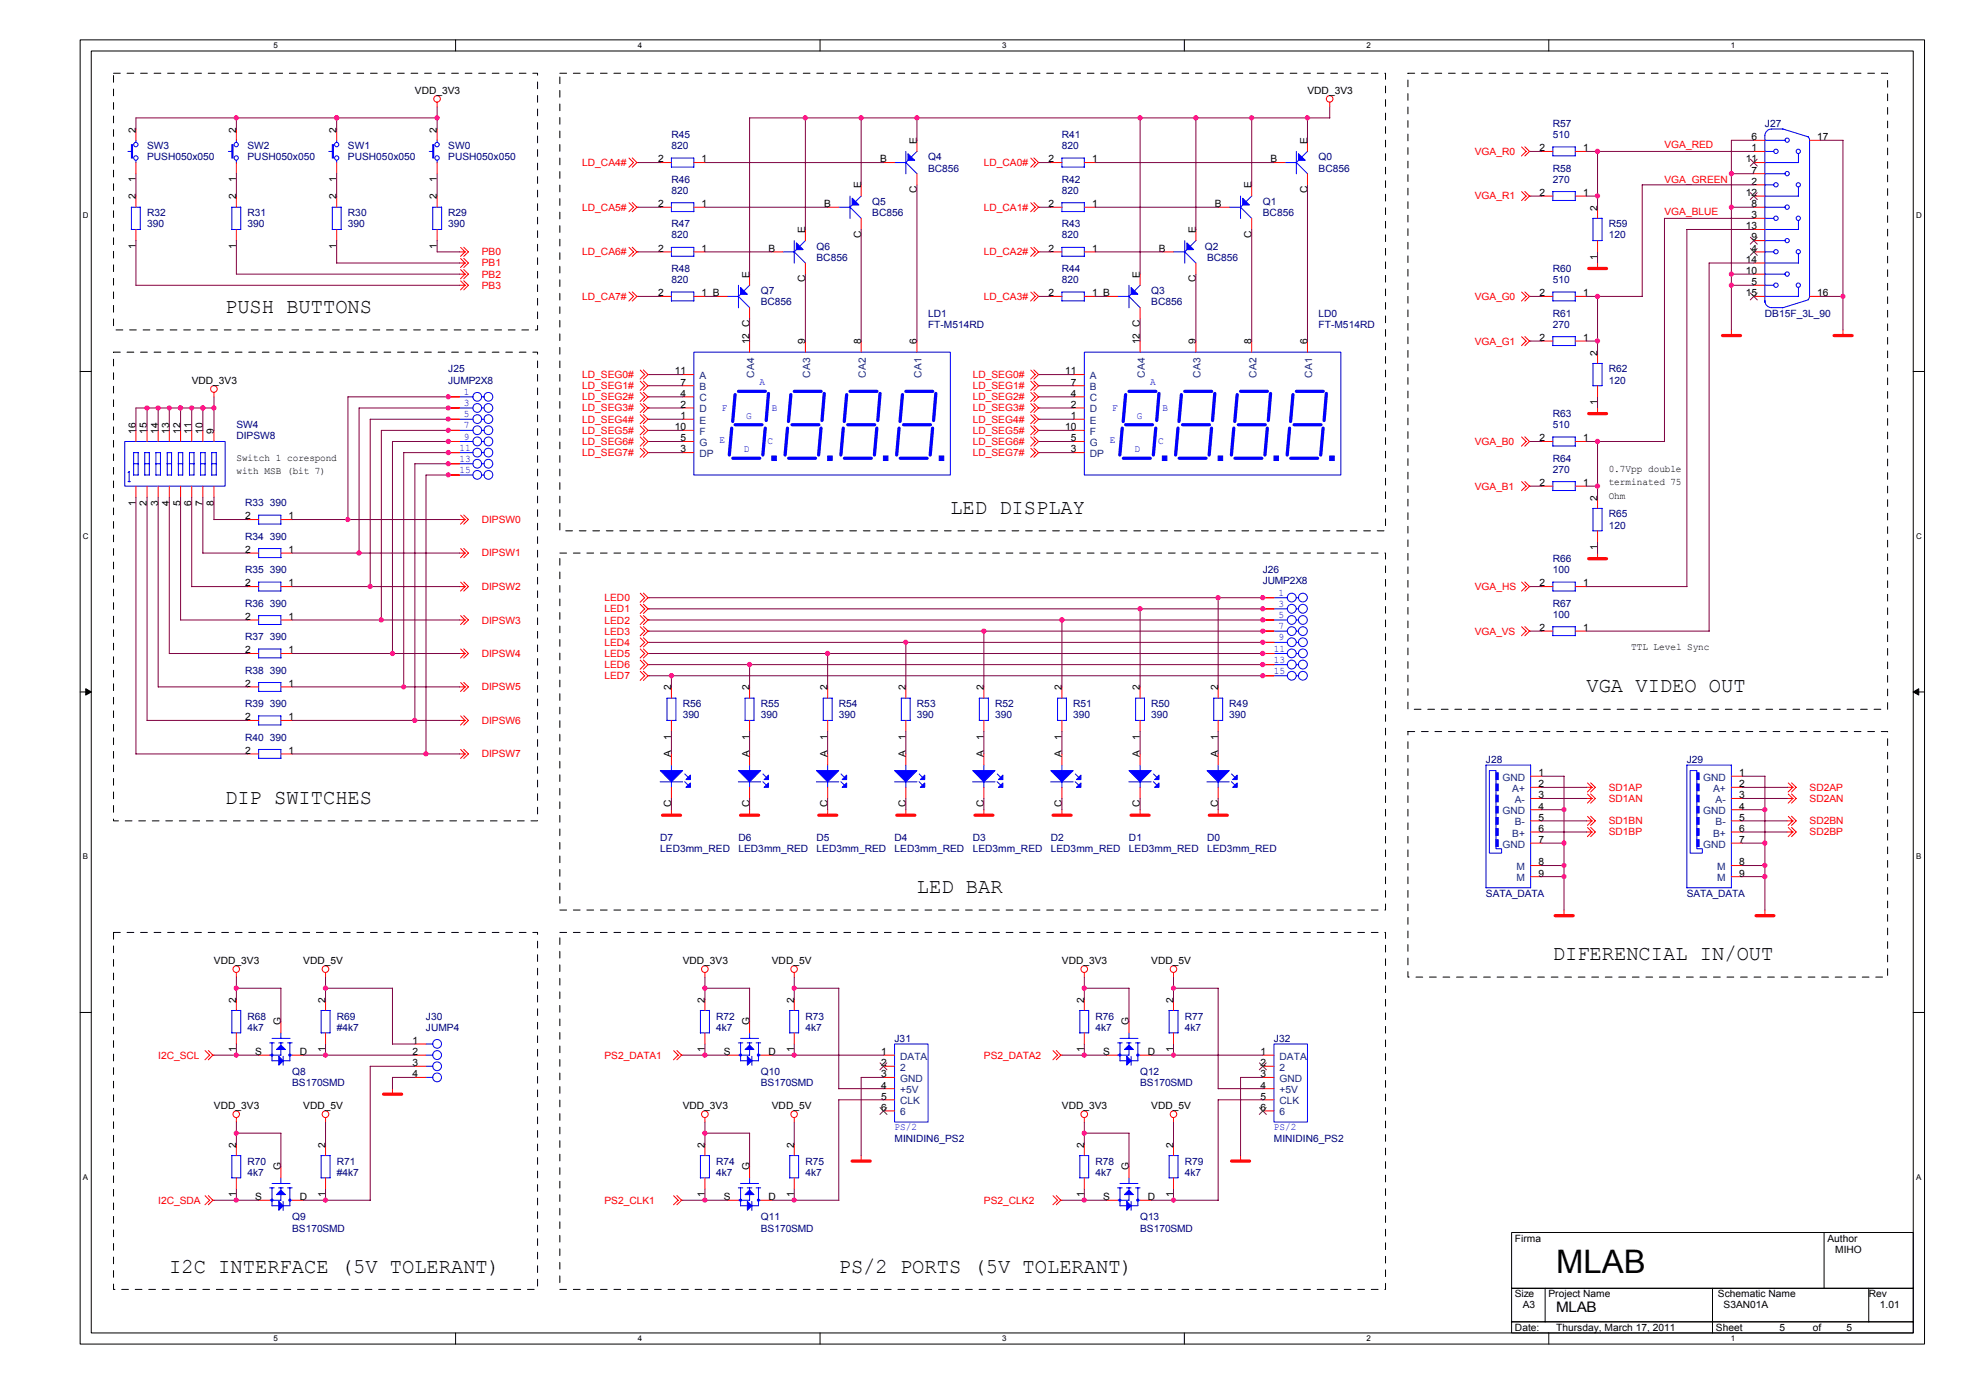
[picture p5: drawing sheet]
<svg xmlns="http://www.w3.org/2000/svg" width="297mm" height="210mm" viewBox="0 0 297 210" stroke-linecap="round" stroke-linejoin="round" font-family="sans-serif">
<defs><g id="words">
<text font-size="4.9" x="233.8" y="191.2">MLAB</text>
<g font-size="3.2">
<text x="33.8" y="47">PUSH BUTTONS</text>
<text x="142.8" y="77.2">LED DISPLAY</text>
<text x="238.4" y="104">VGA VIDEO OUT</text>
<text x="33.8" y="120.8">DIP SWITCHES</text>
<text x="137.8" y="134.2">LED BAR</text>
<text x="233.3" y="144.3">DIFERENCIAL IN/OUT</text>
<text x="25.4" y="191.2">I2C INTERFACE (5V TOLERANT)</text>
<text x="126" y="191.2">PS/2 PORTS (5V TOLERANT)</text>
</g>
<text font-size="2.2" x="233.8" y="197.2">MLAB</text>
<g font-size="1.5">
<text x="62.3" y="14.1">VDD_3V3</text>
<text x="196.4" y="14.1">VDD_3V3</text>
<text x="20.4" y="19.9" transform="rotate(-90 20.4 19.9)">2</text>
<text x="35.5" y="19.9" transform="rotate(-90 35.5 19.9)">2</text>
<text x="50.6" y="19.9" transform="rotate(-90 50.6 19.9)">2</text>
<text x="65.7" y="19.9" transform="rotate(-90 65.7 19.9)">2</text>
<text x="137.7" y="21.6" transform="rotate(-90 137.7 21.6)">E</text>
<text x="196.4" y="21.6" transform="rotate(-90 196.4 21.6)">E</text>
<text x="231.3" y="22.7">2</text>
<text x="237.8" y="22.7">1</text>
<text x="263.2" y="22.7">1</text>
<text x="263.2" y="21.1">6</text>
<text x="273" y="21.1">17</text>
<text x="20.4" y="30" transform="rotate(-90 20.4 30)">2</text>
<text x="20.4" y="27.3" transform="rotate(-90 20.4 27.3)">1</text>
<text x="35.5" y="30" transform="rotate(-90 35.5 30)">2</text>
<text x="35.5" y="27.3" transform="rotate(-90 35.5 27.3)">1</text>
<text x="50.6" y="30" transform="rotate(-90 50.6 30)">2</text>
<text x="50.6" y="27.3" transform="rotate(-90 50.6 27.3)">1</text>
<text x="65.7" y="30" transform="rotate(-90 65.7 30)">2</text>
<text x="65.7" y="27.3" transform="rotate(-90 65.7 27.3)">1</text>
<text x="98.9" y="24.4">2</text>
<text x="105.4" y="24.4">1</text>
<text x="129.4" y="28.3" transform="rotate(-90 129.4 28.3)">E</text>
<text x="132.2" y="24.4">B</text>
<text x="137.7" y="29" transform="rotate(-90 137.7 29)">C</text>
<text x="157.5" y="24.4">2</text>
<text x="164.1" y="24.4">1</text>
<text x="188" y="28.3" transform="rotate(-90 188 28.3)">E</text>
<text x="190.9" y="24.4">B</text>
<text x="196.4" y="29" transform="rotate(-90 196.4 29)">C</text>
<text x="231.3" y="29.4">2</text>
<text x="237.8" y="29.4">1</text>
<text x="262.3" y="24.4">11</text>
<text x="262.3" y="29.4">12</text>
<text x="263.2" y="27.7">2</text>
<text x="263.2" y="26.1">7</text>
<text x="98.9" y="31.1">2</text>
<text x="105.4" y="31.1">1</text>
<text x="121" y="35" transform="rotate(-90 121 35)">E</text>
<text x="123.8" y="31.1">B</text>
<text x="129.4" y="35.7" transform="rotate(-90 129.4 35.7)">C</text>
<text x="157.5" y="31.1">2</text>
<text x="164.1" y="31.1">1</text>
<text x="179.7" y="35" transform="rotate(-90 179.7 35)">E</text>
<text x="182.5" y="31.1">B</text>
<text x="188" y="35.7" transform="rotate(-90 188 35.7)">C</text>
<text x="240" y="31.6" transform="rotate(-90 240 31.6)">2</text>
<text x="262.3" y="34.5">13</text>
<text x="263.2" y="32.8">3</text>
<text x="263.2" y="31.1">8</text>
<text x="20.4" y="37.4" transform="rotate(-90 20.4 37.4)">1</text>
<text x="35.5" y="37.4" transform="rotate(-90 35.5 37.4)">1</text>
<text x="50.6" y="37.4" transform="rotate(-90 50.6 37.4)">1</text>
<text x="65.7" y="37.4" transform="rotate(-90 65.7 37.4)">1</text>
<text x="98.9" y="37.8">2</text>
<text x="105.4" y="37.8">1</text>
<text x="112.6" y="41.7" transform="rotate(-90 112.6 41.7)">E</text>
<text x="115.5" y="37.8">B</text>
<text x="157.5" y="37.8">2</text>
<text x="164.1" y="37.8">1</text>
<text x="171.3" y="41.7" transform="rotate(-90 171.3 41.7)">E</text>
<text x="174.1" y="37.8">B</text>
<text x="240" y="39.1" transform="rotate(-90 240 39.1)">1</text>
<text x="262.3" y="41.2">10</text>
<text x="262.3" y="39.5">14</text>
<text x="263.2" y="37.8">4</text>
<text x="263.2" y="36.1">9</text>
<text x="98.9" y="44.5">2</text>
<text x="105.4" y="44.5">1 B</text>
<text x="121" y="42.4" transform="rotate(-90 121 42.4)">C</text>
<text x="157.5" y="44.5">2</text>
<text x="164.1" y="44.5">1 B</text>
<text x="179.7" y="42.4" transform="rotate(-90 179.7 42.4)">C</text>
<text x="231.3" y="44.5">2</text>
<text x="237.8" y="44.5">1</text>
<text x="262.3" y="44.5">15</text>
<text x="263.2" y="42.8">5</text>
<text x="273" y="44.5">16</text>
<text x="112.6" y="51.8" transform="rotate(-90 112.6 51.8)">12 C</text>
<text x="121" y="51.8" transform="rotate(-90 121 51.8)">9</text>
<text x="129.4" y="51.8" transform="rotate(-90 129.4 51.8)">8</text>
<text x="137.7" y="51.8" transform="rotate(-90 137.7 51.8)">6</text>
<text x="171.3" y="51.8" transform="rotate(-90 171.3 51.8)">12 C</text>
<text x="179.7" y="51.8" transform="rotate(-90 179.7 51.8)">9</text>
<text x="188" y="51.8" transform="rotate(-90 188 51.8)">8</text>
<text x="196.4" y="51.8" transform="rotate(-90 196.4 51.8)">6</text>
<text x="231.3" y="51.2">2</text>
<text x="237.8" y="51.2">1</text>
<text x="240" y="53.4" transform="rotate(-90 240 53.4)">2</text>
<text x="28.8" y="57.6">VDD_3V3</text>
<text x="101.4" y="56.3">11</text>
<text x="102.2" y="57.9">7</text>
<text x="102.2" y="59.6">4</text>
<text x="160.1" y="56.3">11</text>
<text x="160.9" y="57.9">7</text>
<text x="160.9" y="59.6">4</text>
<text x="20.4" y="65.2" transform="rotate(-90 20.4 65.2)">16</text>
<text x="22.1" y="65.2" transform="rotate(-90 22.1 65.2)">15</text>
<text x="23.7" y="65.2" transform="rotate(-90 23.7 65.2)">14</text>
<text x="25.4" y="65.2" transform="rotate(-90 25.4 65.2)">13</text>
<text x="27.1" y="65.2" transform="rotate(-90 27.1 65.2)">12</text>
<text x="28.8" y="65.2" transform="rotate(-90 28.8 65.2)">11</text>
<text x="30.5" y="65.2" transform="rotate(-90 30.5 65.2)">10</text>
<text x="32.1" y="65.2" transform="rotate(-90 32.1 65.2)">9</text>
<text x="101.4" y="64.6">10</text>
<text x="102.2" y="61.3">2</text>
<text x="102.2" y="63">1</text>
<text x="160.1" y="64.6">10</text>
<text x="160.9" y="61.3">2</text>
<text x="160.9" y="63">1</text>
<text x="240" y="60.9" transform="rotate(-90 240 60.9)">1</text>
<text x="35.5" y="69.2">Switch 1 corespond</text>
<text x="35.5" y="71.3">with MSB (bit 7)</text>
<text x="102.2" y="66.3">5</text>
<text x="102.2" y="68">3</text>
<text x="160.9" y="66.3">5</text>
<text x="160.9" y="68">3</text>
<text x="231.3" y="66.3">2</text>
<text x="237.8" y="66.3">1</text>
<text x="241.7" y="70.9">0.7Vpp double</text>
<text x="20.4" y="76" transform="rotate(-90 20.4 76)">1</text>
<text x="22.1" y="76" transform="rotate(-90 22.1 76)">2</text>
<text x="23.7" y="76" transform="rotate(-90 23.7 76)">3</text>
<text x="25.4" y="76" transform="rotate(-90 25.4 76)">4</text>
<text x="27.1" y="76" transform="rotate(-90 27.1 76)">5</text>
<text x="28.8" y="76" transform="rotate(-90 28.8 76)">6</text>
<text x="30.5" y="76" transform="rotate(-90 30.5 76)">7</text>
<text x="32.1" y="76" transform="rotate(-90 32.1 76)">8</text>
<text x="231.3" y="73">2</text>
<text x="237.8" y="73">1</text>
<text x="240" y="75.2" transform="rotate(-90 240 75.2)">2</text>
<text x="241.7" y="72.9">terminated 75</text>
<text x="241.7" y="75">Ohm</text>
<text x="36.8" y="83.1">2</text>
<text x="36.8" y="78">2</text>
<text x="43.4" y="83.1">1</text>
<text x="43.4" y="78">1</text>
<text x="240" y="82.7" transform="rotate(-90 240 82.7)">1</text>
<text x="36.8" y="88.1">2</text>
<text x="43.4" y="88.1">1</text>
<text x="231.3" y="88.1">2</text>
<text x="237.8" y="88.1">1</text>
<text x="36.8" y="93.1">2</text>
<text x="43.4" y="93.1">1</text>
<text x="231.3" y="94.8">2</text>
<text x="237.8" y="94.8">1</text>
<text x="36.8" y="98.2">2</text>
<text x="43.4" y="98.2">1</text>
<text x="245.1" y="97.7">TTL Level Sync</text>
<text x="36.8" y="103.2">2</text>
<text x="43.4" y="103.2">1</text>
<text x="100.9" y="103.7" transform="rotate(-90 100.9 103.7)">2</text>
<text x="112.6" y="103.7" transform="rotate(-90 112.6 103.7)">2</text>
<text x="124.3" y="103.7" transform="rotate(-90 124.3 103.7)">2</text>
<text x="136.1" y="103.7" transform="rotate(-90 136.1 103.7)">2</text>
<text x="147.8" y="103.7" transform="rotate(-90 147.8 103.7)">2</text>
<text x="159.5" y="103.7" transform="rotate(-90 159.5 103.7)">2</text>
<text x="171.3" y="103.7" transform="rotate(-90 171.3 103.7)">2</text>
<text x="183" y="103.7" transform="rotate(-90 183 103.7)">2</text>
<text x="36.8" y="108.2">2</text>
<text x="36.8" y="113.3">2</text>
<text x="43.4" y="108.2">1</text>
<text x="43.4" y="113.3">1</text>
<text x="100.9" y="113.8" transform="rotate(-90 100.9 113.8)">A</text>
<text x="100.9" y="111.2" transform="rotate(-90 100.9 111.2)">1</text>
<text x="112.6" y="113.8" transform="rotate(-90 112.6 113.8)">A</text>
<text x="112.6" y="111.2" transform="rotate(-90 112.6 111.2)">1</text>
<text x="124.3" y="113.8" transform="rotate(-90 124.3 113.8)">A</text>
<text x="124.3" y="111.2" transform="rotate(-90 124.3 111.2)">1</text>
<text x="136.1" y="113.8" transform="rotate(-90 136.1 113.8)">A</text>
<text x="136.1" y="111.2" transform="rotate(-90 136.1 111.2)">1</text>
<text x="147.8" y="113.8" transform="rotate(-90 147.8 113.8)">A</text>
<text x="147.8" y="111.2" transform="rotate(-90 147.8 111.2)">1</text>
<text x="159.5" y="113.8" transform="rotate(-90 159.5 113.8)">A</text>
<text x="159.5" y="111.2" transform="rotate(-90 159.5 111.2)">1</text>
<text x="171.3" y="113.8" transform="rotate(-90 171.3 113.8)">A</text>
<text x="171.3" y="111.2" transform="rotate(-90 171.3 111.2)">1</text>
<text x="183" y="113.8" transform="rotate(-90 183 113.8)">A</text>
<text x="183" y="111.2" transform="rotate(-90 183 111.2)">1</text>
<text x="231.1" y="116.6">1</text>
<text x="231.1" y="118.3">2</text>
<text x="231.1" y="120">3</text>
<text x="261.3" y="116.6">1</text>
<text x="261.3" y="118.3">2</text>
<text x="261.3" y="120">3</text>
<text x="100.9" y="121.2" transform="rotate(-90 100.9 121.2)">C</text>
<text x="112.6" y="121.2" transform="rotate(-90 112.6 121.2)">C</text>
<text x="124.3" y="121.2" transform="rotate(-90 124.3 121.2)">C</text>
<text x="136.1" y="121.2" transform="rotate(-90 136.1 121.2)">C</text>
<text x="147.8" y="121.2" transform="rotate(-90 147.8 121.2)">C</text>
<text x="159.5" y="121.2" transform="rotate(-90 159.5 121.2)">C</text>
<text x="171.3" y="121.2" transform="rotate(-90 171.3 121.2)">C</text>
<text x="183" y="121.2" transform="rotate(-90 183 121.2)">C</text>
<text x="231.1" y="121.6">4</text>
<text x="231.1" y="123.3">5</text>
<text x="231.1" y="125">6</text>
<text x="261.3" y="121.6">4</text>
<text x="261.3" y="123.3">5</text>
<text x="261.3" y="125">6</text>
<text x="231.1" y="126.7">7</text>
<text x="231.1" y="130">8</text>
<text x="231.1" y="131.7">9</text>
<text x="261.3" y="126.7">7</text>
<text x="261.3" y="130">8</text>
<text x="261.3" y="131.7">9</text>
<text x="32.1" y="144.8">VDD_3V3</text>
<text x="45.6" y="144.8">VDD_5V</text>
<text x="102.6" y="144.8">VDD_3V3</text>
<text x="116" y="144.8">VDD_5V</text>
<text x="159.6" y="144.8">VDD_3V3</text>
<text x="173" y="144.8">VDD_5V</text>
<text x="35.5" y="150.7" transform="rotate(-90 35.5 150.7)">2</text>
<text x="42.2" y="154" transform="rotate(-90 42.2 154)">G</text>
<text x="48.9" y="150.7" transform="rotate(-90 48.9 150.7)">2</text>
<text x="105.9" y="150.7" transform="rotate(-90 105.9 150.7)">2</text>
<text x="112.6" y="154" transform="rotate(-90 112.6 154)">G</text>
<text x="119.3" y="150.7" transform="rotate(-90 119.3 150.7)">2</text>
<text x="162.9" y="150.7" transform="rotate(-90 162.9 150.7)">2</text>
<text x="169.6" y="154" transform="rotate(-90 169.6 154)">G</text>
<text x="176.3" y="150.7" transform="rotate(-90 176.3 150.7)">2</text>
<text x="35.5" y="158.1" transform="rotate(-90 35.5 158.1)">1</text>
<text x="38.4" y="158.5">S</text>
<text x="45.1" y="158.5">D</text>
<text x="48.9" y="158.1" transform="rotate(-90 48.9 158.1)">1</text>
<text x="62" y="156.8">1</text>
<text x="62" y="158.5">2</text>
<text x="62" y="160.2">3</text>
<text x="62" y="161.9">4</text>
<text x="105.9" y="158.1" transform="rotate(-90 105.9 158.1)">1</text>
<text x="108.8" y="158.5">S</text>
<text x="115.5" y="158.5">D</text>
<text x="119.3" y="158.1" transform="rotate(-90 119.3 158.1)">1</text>
<text x="132.4" y="158.5">1</text>
<text x="132.4" y="160.2">2</text>
<text x="132.4" y="161.9">3</text>
<text x="162.9" y="158.1" transform="rotate(-90 162.9 158.1)">1</text>
<text x="165.8" y="158.5">S</text>
<text x="172.5" y="158.5">D</text>
<text x="176.3" y="158.1" transform="rotate(-90 176.3 158.1)">1</text>
<text x="189.4" y="158.5">1</text>
<text x="189.4" y="160.2">2</text>
<text x="189.4" y="161.9">3</text>
<text x="32.1" y="166.6">VDD_3V3</text>
<text x="45.6" y="166.6">VDD_5V</text>
<text x="102.6" y="166.6">VDD_3V3</text>
<text x="116" y="166.6">VDD_5V</text>
<text x="132.4" y="165.2">5</text>
<text x="132.4" y="166.9">6</text>
<text x="132.4" y="163.6">4</text>
<text x="159.6" y="166.6">VDD_3V3</text>
<text x="173" y="166.6">VDD_5V</text>
<text x="189.4" y="165.2">5</text>
<text x="189.4" y="166.9">6</text>
<text x="189.4" y="163.6">4</text>
<text x="35.5" y="172.5" transform="rotate(-90 35.5 172.5)">2</text>
<text x="48.9" y="172.5" transform="rotate(-90 48.9 172.5)">2</text>
<text x="105.9" y="172.5" transform="rotate(-90 105.9 172.5)">2</text>
<text x="119.3" y="172.5" transform="rotate(-90 119.3 172.5)">2</text>
<text x="162.9" y="172.5" transform="rotate(-90 162.9 172.5)">2</text>
<text x="176.3" y="172.5" transform="rotate(-90 176.3 172.5)">2</text>
<text x="35.5" y="179.9" transform="rotate(-90 35.5 179.9)">1</text>
<text x="42.2" y="175.8" transform="rotate(-90 42.2 175.8)">G</text>
<text x="48.9" y="179.9" transform="rotate(-90 48.9 179.9)">1</text>
<text x="105.9" y="179.9" transform="rotate(-90 105.9 179.9)">1</text>
<text x="112.6" y="175.8" transform="rotate(-90 112.6 175.8)">G</text>
<text x="119.3" y="179.9" transform="rotate(-90 119.3 179.9)">1</text>
<text x="162.9" y="179.9" transform="rotate(-90 162.9 179.9)">1</text>
<text x="169.6" y="175.8" transform="rotate(-90 169.6 175.8)">G</text>
<text x="176.3" y="179.9" transform="rotate(-90 176.3 179.9)">1</text>
<text x="38.4" y="180.3">S</text>
<text x="45.1" y="180.3">D</text>
<text x="108.8" y="180.3">S</text>
<text x="115.5" y="180.3">D</text>
<text x="165.8" y="180.3">S</text>
<text x="172.5" y="180.3">D</text>
<text x="227.6" y="186.5">Firma</text>
<text x="274.6" y="186.5">Author</text>
<text x="275.7" y="188.2">MIHO</text>
<text x="227.6" y="194.9">Size</text>
<text x="228.8" y="196.6">A3</text>
<text x="232.7" y="194.9">Project Name</text>
<text x="258.1" y="194.9">Schematic Name</text>
<text x="259" y="196.6">S3AN01A</text>
<text x="280.8" y="194.9">Rev</text>
<text x="282.4" y="196.6">1.01</text>
<text x="227.6" y="200">Date:</text>
<text x="233.8" y="200">Thursday, March 17, 2011</text>
<text x="257.8" y="200">Sheet</text>
<text x="267.4" y="200">5</text>
<text x="272.4" y="200">of</text>
<text x="277.4" y="200">5</text>
</g>
<g font-size="1.5" fill="#000080">
<text x="22.1" y="22.4">SW3</text>
<text x="37.2" y="22.4">SW2</text>
<text x="52.3" y="22.4">SW1</text>
<text x="67.3" y="22.4">SW0</text>
<text x="100.9" y="20.7">R45</text>
<text x="100.9" y="22.4">820</text>
<text x="159.6" y="20.7">R41</text>
<text x="159.6" y="22.4">820</text>
<text x="233.3" y="19.1">R57</text>
<text x="233.3" y="20.7">510</text>
<text x="265.2" y="19.1">J27</text>
<text x="22.1" y="24.1">PUSH050x050</text>
<text x="37.2" y="24.1">PUSH050x050</text>
<text x="52.3" y="24.1">PUSH050x050</text>
<text x="67.3" y="24.1">PUSH050x050</text>
<text x="100.9" y="27.5">R46</text>
<text x="100.9" y="29.1">820</text>
<text x="139.4" y="24.1">Q4</text>
<text x="139.4" y="25.8">BC856</text>
<text x="159.6" y="27.5">R42</text>
<text x="159.6" y="29.1">820</text>
<text x="198.1" y="24.1">Q0</text>
<text x="198.1" y="25.8">BC856</text>
<text x="233.3" y="25.8">R58</text>
<text x="233.3" y="27.5">270</text>
<text x="22.1" y="32.5">R32</text>
<text x="22.1" y="34.2">390</text>
<text x="37.2" y="32.5">R31</text>
<text x="37.2" y="34.2">390</text>
<text x="52.3" y="32.5">R30</text>
<text x="52.3" y="34.2">390</text>
<text x="67.3" y="32.5">R29</text>
<text x="67.3" y="34.2">390</text>
<text x="100.9" y="34.2">R47</text>
<text x="100.9" y="35.8">820</text>
<text x="131.1" y="30.8">Q5</text>
<text x="131.1" y="32.5">BC856</text>
<text x="159.6" y="34.2">R43</text>
<text x="159.6" y="35.8">820</text>
<text x="189.7" y="30.8">Q1</text>
<text x="189.7" y="32.5">BC856</text>
<text x="241.7" y="34.2">R59</text>
<text x="241.7" y="35.8">120</text>
<text x="100.9" y="40.9">R48</text>
<text x="122.7" y="37.5">Q6</text>
<text x="122.7" y="39.2">BC856</text>
<text x="159.6" y="40.9">R44</text>
<text x="181" y="37.5">Q2</text>
<text x="181.4" y="39.2">BC856</text>
<text x="233.3" y="40.9">R60</text>
<text x="100.9" y="42.5">820</text>
<text x="114.3" y="44.2">Q7</text>
<text x="114.3" y="45.9">BC856</text>
<text x="139.4" y="47.6">LD1</text>
<text x="159.6" y="42.5">820</text>
<text x="173" y="44.2">Q3</text>
<text x="173" y="45.9">BC856</text>
<text x="198.1" y="47.6">LD0</text>
<text x="233.3" y="42.5">510</text>
<text x="233.3" y="47.6">R61</text>
<text x="265.2" y="47.6">DB15F_3L_90</text>
<text x="139.4" y="49.3">FT-M514RD</text>
<text x="198.1" y="49.3">FT-M514RD</text>
<text x="233.3" y="49.3">270</text>
<text x="67.3" y="56">J25</text>
<text x="67.3" y="57.6">JUMP2X8</text>
<text x="241.7" y="56">R62</text>
<text x="241.7" y="57.6">120</text>
<text x="35.5" y="64.3">SW4</text>
<text x="233.3" y="62.7">R63</text>
<text x="233.3" y="64.3">510</text>
<text x="35.5" y="66">DIPSW8</text>
<text x="233.3" y="69.4">R64</text>
<text x="233.3" y="71">270</text>
<text x="36.8" y="76.1">R33 390</text>
<text x="241.7" y="77.7">R65</text>
<text x="36.8" y="81.1">R34 390</text>
<text x="241.7" y="79.4">120</text>
<text x="36.8" y="86.1">R35 390</text>
<text x="189.7" y="86.1">J26</text>
<text x="189.7" y="87.8">JUMP2X8</text>
<text x="233.3" y="84.5">R66</text>
<text x="233.3" y="86.1">100</text>
<text x="36.8" y="91.2">R36 390</text>
<text x="233.3" y="91.2">R67</text>
<text x="233.3" y="92.8">100</text>
<text x="36.8" y="96.2">R37 390</text>
<text x="36.8" y="101.2">R38 390</text>
<text x="36.8" y="106.3">R39 390</text>
<text x="102.6" y="106.3">R56</text>
<text x="102.6" y="107.9">390</text>
<text x="114.3" y="106.3">R55</text>
<text x="114.3" y="107.9">390</text>
<text x="126" y="106.3">R54</text>
<text x="126" y="107.9">390</text>
<text x="137.8" y="106.3">R53</text>
<text x="137.8" y="107.9">390</text>
<text x="149.5" y="106.3">R52</text>
<text x="149.5" y="107.9">390</text>
<text x="161.2" y="106.3">R51</text>
<text x="161.2" y="107.9">390</text>
<text x="173" y="106.3">R50</text>
<text x="173" y="107.9">390</text>
<text x="184.7" y="106.3">R49</text>
<text x="184.7" y="107.9">390</text>
<text x="36.8" y="111.3">R40 390</text>
<text x="223.3" y="114.6">J28</text>
<text x="253.4" y="114.6">J29</text>
<text x="99.2" y="126.4">D7</text>
<text x="99.2" y="128">LED3mm_RED</text>
<text x="111" y="126.4">D6</text>
<text x="111" y="128">LED3mm_RED</text>
<text x="122.7" y="126.4">D5</text>
<text x="122.7" y="128">LED3mm_RED</text>
<text x="134.4" y="126.4">D4</text>
<text x="134.4" y="128">LED3mm_RED</text>
<text x="146.2" y="126.4">D3</text>
<text x="146.2" y="128">LED3mm_RED</text>
<text x="157.9" y="126.4">D2</text>
<text x="157.9" y="128">LED3mm_RED</text>
<text x="169.6" y="126.4">D1</text>
<text x="169.6" y="128">LED3mm_RED</text>
<text x="181.4" y="126.4">D0</text>
<text x="181.4" y="128">LED3mm_RED</text>
<text x="223.3" y="134.7">SATA_DATA</text>
<text x="253.4" y="134.7">SATA_DATA</text>
<text x="37.2" y="153.2">R68</text>
<text x="37.2" y="154.9">4k7</text>
<text x="50.6" y="153.2">R69</text>
<text x="50.6" y="154.9">#4k7</text>
<text x="64" y="153.2">J30</text>
<text x="64" y="154.9">JUMP4</text>
<text x="107.6" y="153.2">R72</text>
<text x="107.6" y="154.9">4k7</text>
<text x="121" y="153.2">R73</text>
<text x="121" y="154.9">4k7</text>
<text x="164.6" y="153.2">R76</text>
<text x="164.6" y="154.9">4k7</text>
<text x="178" y="153.2">R77</text>
<text x="178" y="154.9">4k7</text>
<text x="43.9" y="161.6">Q8</text>
<text x="114.3" y="161.6">Q10</text>
<text x="134.4" y="156.5">J31</text>
<text x="171.3" y="161.6">Q12</text>
<text x="191.4" y="156.5">J32</text>
<text x="43.9" y="163.2">BS170SMD</text>
<text x="114.3" y="163.2">BS170SMD</text>
<text x="171.3" y="163.2">BS170SMD</text>
<text x="134.4" y="171.6">MINIDIN6_PS2</text>
<text x="191.4" y="171.6">MINIDIN6_PS2</text>
<text x="37.2" y="175">R70</text>
<text x="37.2" y="176.7">4k7</text>
<text x="50.6" y="175">R71</text>
<text x="50.6" y="176.7">#4k7</text>
<text x="107.6" y="175">R74</text>
<text x="107.6" y="176.7">4k7</text>
<text x="121" y="175">R75</text>
<text x="121" y="176.7">4k7</text>
<text x="164.6" y="175">R78</text>
<text x="164.6" y="176.7">4k7</text>
<text x="178" y="175">R79</text>
<text x="178" y="176.7">4k7</text>
<text x="43.9" y="183.4">Q9</text>
<text x="43.9" y="185">BS170SMD</text>
<text x="114.3" y="183.4">Q11</text>
<text x="114.3" y="185">BS170SMD</text>
<text x="171.3" y="183.4">Q13</text>
<text x="171.3" y="185">BS170SMD</text>
</g>
<g font-size="1.5" fill="#f00">
<text x="221.6" y="23.3">VGA_R0</text>
<text x="250.1" y="22.3">VGA_RED</text>
<text x="87.5" y="24.9">LD_CA4#</text>
<text x="147.8" y="24.9">LD_CA0#</text>
<text x="221.6" y="30">VGA_R1</text>
<text x="250.1" y="27.5">VGA_GREEN</text>
<text x="87.5" y="31.6">LD_CA5#</text>
<text x="147.8" y="31.6">LD_CA1#</text>
<text x="250.1" y="32.3">VGA_BLUE</text>
<text x="72.4" y="38.4">PB0</text>
<text x="72.4" y="40">PB1</text>
<text x="72.4" y="41.7">PB2</text>
<text x="87.5" y="38.4">LD_CA6#</text>
<text x="147.8" y="38.4">LD_CA2#</text>
<text x="72.4" y="43.4">PB3</text>
<text x="87.5" y="45.1">LD_CA7#</text>
<text x="147.8" y="45.1">LD_CA3#</text>
<text x="221.6" y="45.1">VGA_G0</text>
<text x="221.6" y="51.8">VGA_G1</text>
<text x="87.5" y="56.8">LD_SEG0#</text>
<text x="87.5" y="58.5">LD_SEG1#</text>
<text x="146.2" y="56.8">LD_SEG0#</text>
<text x="146.2" y="58.5">LD_SEG1#</text>
<text x="87.5" y="61.8">LD_SEG3#</text>
<text x="87.5" y="60.2">LD_SEG2#</text>
<text x="87.5" y="63.5">LD_SEG4#</text>
<text x="87.5" y="65.2">LD_SEG5#</text>
<text x="146.2" y="60.2">LD_SEG2#</text>
<text x="146.2" y="65.2">LD_SEG5#</text>
<text x="146.2" y="61.8">LD_SEG3#</text>
<text x="146.2" y="63.5">LD_SEG4#</text>
<text x="87.5" y="68.5">LD_SEG7#</text>
<text x="87.5" y="66.8">LD_SEG6#</text>
<text x="146.2" y="66.8">LD_SEG6#</text>
<text x="146.2" y="68.5">LD_SEG7#</text>
<text x="221.6" y="66.8">VGA_B0</text>
<text x="221.6" y="73.6">VGA_B1</text>
<text x="72.4" y="78.6">DIPSW0</text>
<text x="72.4" y="83.6">DIPSW1</text>
<text x="72.4" y="88.6">DIPSW2</text>
<text x="221.6" y="88.6">VGA_HS</text>
<text x="72.4" y="93.7">DIPSW3</text>
<text x="90.8" y="92">LED1</text>
<text x="90.8" y="90.3">LED0</text>
<text x="90.8" y="93.7">LED2</text>
<text x="90.8" y="95.4">LED3</text>
<text x="221.6" y="95.4">VGA_VS</text>
<text x="72.4" y="98.7">DIPSW4</text>
<text x="90.8" y="98.7">LED5</text>
<text x="90.8" y="100.4">LED6</text>
<text x="90.8" y="97">LED4</text>
<text x="72.4" y="103.7">DIPSW5</text>
<text x="90.8" y="102.1">LED7</text>
<text x="72.4" y="108.8">DIPSW6</text>
<text x="72.4" y="113.8">DIPSW7</text>
<text x="241.7" y="118.8">SD1AP</text>
<text x="271.9" y="118.8">SD2AP</text>
<text x="241.7" y="125.5">SD1BP</text>
<text x="241.7" y="123.8">SD1BN</text>
<text x="241.7" y="120.5">SD1AN</text>
<text x="271.9" y="125.5">SD2BP</text>
<text x="271.9" y="123.8">SD2BN</text>
<text x="271.9" y="120.5">SD2AN</text>
<text x="23.8" y="159">I2C_SCL</text>
<text x="90.8" y="159">PS2_DATA1</text>
<text x="147.8" y="159">PS2_DATA2</text>
<text x="23.8" y="180.8">I2C_SDA</text>
<text x="90.8" y="180.8">PS2_CLK1</text>
<text x="147.8" y="180.8">PS2_CLK2</text>
</g>
<g font-size="1.5" fill="#00f">
<text x="69.7" y="59.3">1</text>
<text x="114.1" y="57.8">A</text>
<text x="172.8" y="57.8">A</text>
<text x="69.7" y="61">3</text>
<text x="69.7" y="62.7">5</text>
<text x="69.7" y="64.4">7</text>
<text x="108.4" y="61.7">F</text>
<text x="112.1" y="63">G</text>
<text x="116" y="61.7">B</text>
<text x="167.1" y="61.7">F</text>
<text x="170.8" y="63">G</text>
<text x="174.6" y="61.7">B</text>
<text x="69" y="67.7">11</text>
<text x="69" y="69.4">13</text>
<text x="69" y="71.1">15</text>
<text x="69.7" y="66">9</text>
<text x="108.1" y="66.5">E</text>
<text x="111.8" y="67.9">D</text>
<text x="115.3" y="66.7">C</text>
<text x="166.8" y="66.5">E</text>
<text x="170.5" y="67.9">D</text>
<text x="174" y="66.7">C</text>
<text x="192.1" y="89.5">1</text>
<text x="192.1" y="91.2">3</text>
<text x="192.1" y="92.9">5</text>
<text x="192.1" y="94.5">7</text>
<text x="191.4" y="97.9">11</text>
<text x="191.4" y="99.6">13</text>
<text x="191.4" y="101.2">15</text>
<text x="192.1" y="96.2">9</text>
<text x="134.4" y="169.8">PS/2</text>
<text x="191.4" y="169.8">PS/2</text>
</g>
<g font-size="1.5" fill="#004080">
<text x="105.1" y="57">A</text>
<text x="105.1" y="58.6">B</text>
<text x="113.3" y="56.7" transform="rotate(-90 113.3 56.7)">CA4</text>
<text x="121.7" y="56.7" transform="rotate(-90 121.7 56.7)">CA3</text>
<text x="130.1" y="56.7" transform="rotate(-90 130.1 56.7)">CA2</text>
<text x="138.5" y="56.7" transform="rotate(-90 138.5 56.7)">CA1</text>
<text x="163.8" y="57">A</text>
<text x="163.8" y="58.6">B</text>
<text x="172" y="56.7" transform="rotate(-90 172 56.7)">CA4</text>
<text x="180.4" y="56.7" transform="rotate(-90 180.4 56.7)">CA3</text>
<text x="188.8" y="56.7" transform="rotate(-90 188.8 56.7)">CA2</text>
<text x="197.1" y="56.7" transform="rotate(-90 197.1 56.7)">CA1</text>
<text x="105.1" y="60.3">C</text>
<text x="105.1" y="62">D</text>
<text x="105.1" y="63.7">E</text>
<text x="105.1" y="65.3">F</text>
<text x="163.8" y="60.3">C</text>
<text x="163.8" y="62">D</text>
<text x="163.8" y="63.7">E</text>
<text x="163.8" y="65.3">F</text>
<text x="105.1" y="67">G</text>
<text x="105.1" y="68.7">DP</text>
<text x="163.8" y="67">G</text>
<text x="163.8" y="68.7">DP</text>
<text x="225.7" y="117.3">GND</text>
<text x="227.2" y="119">A+</text>
<text x="255.9" y="117.3">GND</text>
<text x="257.4" y="119">A+</text>
<text x="225.7" y="122.3">GND</text>
<text x="227.2" y="125.7">B+</text>
<text x="227.6" y="120.7">A-</text>
<text x="227.6" y="124">B-</text>
<text x="255.9" y="122.3">GND</text>
<text x="257.4" y="125.7">B+</text>
<text x="257.8" y="120.7">A-</text>
<text x="257.8" y="124">B-</text>
<text x="225.7" y="127.4">GND</text>
<text x="227.9" y="130.7">M</text>
<text x="255.9" y="127.4">GND</text>
<text x="258" y="130.7">M</text>
<text x="227.9" y="132.4">M</text>
<text x="258" y="132.4">M</text>
<text x="135.3" y="159.2">DATA</text>
<text x="135.3" y="160.9">2</text>
<text x="192.3" y="159.2">DATA</text>
<text x="192.3" y="160.9">2</text>
<text x="135.3" y="162.6">GND</text>
<text x="135.3" y="165.9">CLK</text>
<text x="135.3" y="167.6">6</text>
<text x="135.3" y="164.3">+5V</text>
<text x="192.3" y="162.6">GND</text>
<text x="192.3" y="165.9">CLK</text>
<text x="192.3" y="167.6">6</text>
<text x="192.3" y="164.3">+5V</text>
</g>
<g font-size="1.2">
<text x="41.1" y="7.3">5</text>
<text x="95.8" y="7.3">4</text>
<text x="150.6" y="7.3">3</text>
<text x="205.3" y="7.3">2</text>
<text x="260.1" y="7.3">1</text>
<text x="12.5" y="32.8">D</text>
<text x="287.9" y="32.8">D</text>
<text x="12.5" y="81">C</text>
<text x="287.9" y="81">C</text>
<text x="12.5" y="129.1">B</text>
<text x="287.9" y="129.1">B</text>
<text x="12.5" y="177.3">A</text>
<text x="287.9" y="177.3">A</text>
<text x="41.1" y="201.5">5</text>
<text x="95.8" y="201.5">4</text>
<text x="150.6" y="201.5">3</text>
<text x="205.3" y="201.5">2</text>
<text x="260.1" y="201.5">1</text>
</g>
</g></defs>
<path d="M12 6h277.2v196h-277.2zM13.7 7.7h273.8v192.6h-273.8z" fill="none" stroke="#000" stroke-width=".15"/>
<g fill="#fff">
<path d="M41.1 6.2h.6v1.3h-.6z"/>
<path d="M41.1 200.5h.6v1.3h-.6z"/>
</g>
<path d="M68.4 6v1.7M68.4 200.3v1.7" fill="none" stroke="#000" stroke-width=".15"/>
<g fill="#fff">
<path d="M95.8 6.2h.7v1.3h-.7z"/>
<path d="M95.8 200.5h.7v1.3h-.7z"/>
</g>
<path d="M123.2 6v1.7M123.2 200.3v1.7" fill="none" stroke="#000" stroke-width=".15"/>
<g fill="#fff">
<path d="M150.6 6.2h.6v1.3h-.6z"/>
<path d="M150.6 200.5h.6v1.3h-.6z"/>
</g>
<path d="M177.9 6v1.7M177.9 200.3v1.7" fill="none" stroke="#000" stroke-width=".15"/>
<g fill="#fff">
<path d="M205.3 6.2h.7v1.3h-.7z"/>
<path d="M205.3 200.5h.7v1.3h-.7z"/>
</g>
<path d="M232.7 6v1.7M232.7 200.3v1.7" fill="none" stroke="#000" stroke-width=".15"/>
<g fill="#fff">
<path d="M260.1 6.2h.6v1.3h-.6z"/>
<path d="M260.1 200.5h.6v1.3h-.6z"/>
<path d="M12.5 31.7h.8v1.4h-.8z"/>
<path d="M287.9 31.7h.8v1.4h-.8z"/>
<path d="M12.5 79.9h.8v1.3h-.8z"/>
<path d="M287.9 79.9h.8v1.3h-.8z"/>
</g>
<path d="M12 55.8h1.7M287.5 55.8h1.6" fill="none" stroke="#000" stroke-width=".15"/>
<g fill="#fff">
<path d="M12.5 128h.7v1.4h-.7z"/>
<path d="M287.9 128h.8v1.4h-.8z"/>
</g>
<path d="M12 104h1.7M287.5 104h1.6" fill="none" stroke="#000" stroke-width=".15"/>
<path d="M12.9 103.5l.8 .5-.8 .4zM287.5 104l.8-.5v.9z" fill="#000" stroke="#000" stroke-width=".15"/>
<g fill="#fff">
<path d="M12.5 176.2h.7v1.3h-.7z"/>
<path d="M287.9 176.2h.8v1.3h-.8z"/>
</g>
<path d="M12 152.1h1.7M287.5 152.1h1.6M227.1 185.2h60.4v8.4h-60.4zM227.1 193.6h60.4v5h-60.4zM227.1 198.6h60.4v1.7h-60.4zM232.2 193.6v5M257.3 193.6v6.7M274.1 185.2v8.4M280.8 193.6v5" fill="none" stroke="#000" stroke-width=".15"/>
<path d="M17.1 11h63.7v38.6h-63.7v-38.6M84.1 11h124.1v68.8h-124.1v-68.8M211.5 11h72.1v95.6h-72.1v-95.6M17.1 52.9h63.7v70.4h-63.7v-70.4M84.1 83.1h124.1v53.6h-124.1v-53.6M211.5 109.9h72.1v36.9h-72.1v-36.9M17.1 140.1h63.7v53.6h-63.7v-53.6M84.1 140.1h124.1v53.6h-124.1v-53.6" fill="none" stroke="#000" stroke-width=".15" stroke-dasharray="1 1 1 1 1 1 1 1"/>
<g fill="none" stroke="#f00" stroke-width=".15">
<path d="M20.4 19.4v1.7M35.5 19.4v1.7M50.6 19.4v1.7M65.7 15.3v.7M65.7 19.4v1.7M199.8 15.3v.7M20.4 24.4v1.7M20.4 29.5v1.6M20.4 34.5v1.7M35.5 24.4v1.7M35.5 29.5v1.6M35.5 34.5v1.7"/>
<path d="M50.6 24.4v1.7M50.6 29.5v1.6M50.6 34.5v1.7M65.7 24.4v1.7M65.7 29.5v1.6M65.7 34.5v1.7M69 39.5h.9M69.2 37.2l.7 .6h-.9M69.2 38.8l.7 .7M69.7 37.1l.7 .7-.7 .7M69.7 38.8l.7 .7-.7 .7M69.9 37.8l-.7 .7"/>
<path d="M69.9 39.5l-.7 .7M94.5 23.7l.7 .7M94.5 30.5l.7 .7M94.5 37.2l.7 .7M95 23.7l.7 .7M95 30.4l.7 .7M95 37.1l.7 .7M95.2 24.4l-.7 .7M95.2 31.1l-.7 .7M95.2 37.8l-.7 .7M95.7 24.4l-.7 .7M95.7 24.4h.2"/>
<path d="M95.7 31.1l-.7 .7M95.7 31.1h.2M95.7 37.8l-.7 .7M95.7 37.8h.2M99.2 24.4h1.7M99.2 31.1h1.7M99.2 37.8h1.7M104.2 24.4h1.7M104.2 31.1h1.7M104.2 37.8h1.7M116 37.8h1.6M121 34.5v1.7"/>
<path d="M121 39.5v1.7M124.4 31.1h1.6M129.4 27.8v1.7M129.4 32.8v1.7M132.7 24.4h1.7M137.8 21.1v1.7M137.8 26.1v1.7M154.9 30.5l.6 .6-.6 .7M154.9 37.2l.6 .6-.6 .7M154.9 23.7l.7 .7M155.3 30.4l.7 .7M155.3 37.1l.7 .7"/>
<path d="M155.3 23.7l.7 .7M155.5 24.4l-.6 .7M156 24.4h.2M156 31.1h.2M156 37.8h.2M156 31.1l-.7 .7M156 37.8l-.7 .7M156 24.4l-.7 .7M157.9 24.4h1.7M157.9 31.1h1.7M157.9 37.8h1.7M162.9 24.4h1.7"/>
<path d="M162.9 31.1h1.7M162.9 37.8h1.7M174.6 37.8h1.7M179.7 34.5v1.7M179.7 39.5v1.7M183 31.1h1.7M188.1 27.8v1.7M188.1 32.8v1.7M191.4 24.4h1.7M196.4 21.1v1.7M196.4 26.1v1.7M228.6 28.8l.7 .7"/>
<path d="M228.6 22.1l.7 .7M229.1 28.8l.7 .7M229.1 22.1l.7 .7M229.3 29.5l-.7 .6M229.3 22.8l-.7 .6M229.8 29.5l-.7 .6M229.8 29.5h.2M229.8 22.8l-.7 .6M229.8 22.8h.2M231.6 29.5h1.7M231.6 22.8h1.7M236.7 29.5h1.7"/>
<path d="M236.7 22.8h1.7M240 31.1v1.7M240 36.2v1.6M240 39.5v.9M263.5 24.4h1.7M263.5 31.1h1.7M263.5 37.8h1.7M263.5 39.5h1.7M263.5 29.5h1.7M263.5 22.8h1.7M263.5 27.8h1.7M263.5 32.8h1.7"/>
<path d="M263.5 21.1h1.7M263.5 26.1h1.7M263.5 36.2h1.7M263.5 34.5h1.7M271.9 21.1h1.7M32.1 58.9v.7M67.3 59.6h1.7M69 42.9h.9M69.2 42.2l.7 .7M69.2 40.5l.7 .7h-.9M69.7 42.2l.7 .7-.7 .7M69.7 40.5l.7 .7-.7 .7"/>
<path d="M69.9 42.9l-.7 .7M69.9 41.2l-.7 .7M94.5 43.9l.7 .7M95 43.9l.7 .6M95.2 44.5l-.7 .7M95.7 44.5l-.7 .7M95.7 44.5h.2M96.2 55.6l.7 .7M96.2 57.3l.7 .7-.7 .7M96.2 59l.7 .6M96.7 55.6l.7 .7M96.7 57.3l.7 .7"/>
<path d="M96.7 58.9l.7 .7M96.9 56.3l-.7 .7M96.9 59.6l-.7 .7M97.4 56.3l-.7 .7M97.4 56.3h.2M97.4 58l-.7 .7M97.4 58h.2M97.4 59.6l-.7 .7M97.4 59.6h.2M99.2 44.5h1.7M102.6 56.3h1.6M102.6 58h1.6"/>
<path d="M102.6 59.6h1.6M104.2 44.5h1.7M107.6 44.5h1.7M112.6 41.2v1.7M112.6 46.2v1.7M112.6 51.2v1.7M121 51.2v1.7M129.4 51.2v1.7M137.8 51.2v1.7M154.9 55.6l.7 .7M154.9 57.3l.6 .7-.6 .7M154.9 59l.7 .6"/>
<path d="M154.9 43.9l.6 .6-.6 .7M155.3 55.6l.7 .7M155.3 57.3l.7 .7M155.3 58.9l.7 .7M155.3 43.9l.7 .6M155.5 56.3l-.6 .7M155.5 59.6l-.6 .7M156 44.5h.2M156 56.3h.2M156 58h.2M156 59.6h.2M156 56.3l-.7 .7"/>
<path d="M156 58l-.7 .7M156 59.6l-.7 .7M156 44.5l-.7 .7M157.9 44.5h1.7M161.2 56.3h1.7M161.2 58h1.7M161.2 59.6h1.7M162.9 44.5h1.7M166.3 44.5h1.6M171.3 41.2v1.7M171.3 46.2v1.7M171.3 51.2v1.7"/>
<path d="M179.7 51.2v1.7M188.1 51.2v1.7M196.4 51.2v1.7M228.6 50.6l.7 .7M228.6 43.9l.7 .7M229.1 50.6l.7 .6M229.1 43.9l.7 .6M229.3 51.2l-.7 .7M229.3 44.5l-.7 .7M229.8 44.5h.2M229.8 51.2l-.7 .7M229.8 51.2h.2"/>
<path d="M229.8 44.5l-.7 .7M231.6 44.5h1.7M231.6 51.2h1.7M236.7 44.5h1.7M236.7 51.2h1.7M240 52.9v1.7M240 58v1.6M260.1 49.6v.8M263.5 44.5h1.7M263.5 42.9h1.7M263.5 41.2h1.7M271.9 44.5h1.7"/>
<path d="M276.9 49.6v.8M20.4 64.7v1.6M20.4 73v1.7M22.1 64.7v1.6M22.1 73v1.7M23.8 64.7v1.6M23.8 73v1.7M25.4 64.7v1.6M25.4 73v1.7M27.1 64.7v1.6M27.1 73v1.7M28.8 64.7v1.6"/>
<path d="M28.8 73v1.7M30.5 64.7v1.6M30.5 73v1.7M32.1 64.7v1.6M32.1 73v1.7M37.2 78.1h1.7M42.2 78.1h1.7M67.3 61.3h1.7M67.3 63h1.7M67.3 64.7h1.7M67.3 68h1.7M67.3 66.3h1.7"/>
<path d="M67.3 69.7h1.7M67.3 71.4h1.7M69 78.1h.9M69.2 77.4l.7 .7M69.7 77.4l.7 .7-.7 .7M69.9 78.1l-.7 .7M96.2 60.6l.7 .7M96.2 62.3l.7 .7M96.2 64l.7 .7-.7 .6M96.2 67.4l.7 .6-.7 .7M96.2 65.7l.7 .7M96.7 60.6l.7 .7"/>
<path d="M96.7 62.3l.7 .7M96.7 64l.7 .7M96.7 67.3l.7 .7M96.7 65.6l.7 .7M96.9 61.3l-.7 .7M96.9 63l-.7 .7M96.9 66.3l-.7 .7M97.4 61.3l-.7 .7M97.4 61.3h.2M97.4 63l-.7 .7M97.4 63h.2M97.4 64.7l-.7 .6"/>
<path d="M97.4 64.7h.2M97.4 68l-.7 .7M97.4 68h.2M97.4 66.3l-.7 .7M97.4 66.3h.2M102.6 61.3h1.6M102.6 63h1.6M102.6 64.7h1.6M102.6 68h1.6M102.6 66.3h1.6M154.9 65.7l.7 .7M154.9 67.4l.6 .6-.6 .7"/>
<path d="M154.9 64l.6 .7-.6 .6M154.9 60.6l.7 .7M154.9 62.3l.7 .7M155.3 65.6l.7 .7M155.3 67.3l.7 .7M155.3 64l.7 .7M155.3 60.6l.7 .7M155.3 62.3l.7 .7M155.5 66.3l-.6 .7M155.5 61.3l-.6 .7M155.5 63l-.6 .7M156 61.3h.2"/>
<path d="M156 63h.2M156 64.7h.2M156 68h.2M156 66.3h.2M156 66.3l-.7 .7M156 68l-.7 .7M156 64.7l-.7 .6M156 61.3l-.7 .7M156 63l-.7 .7M161.2 61.3h1.7M161.2 63h1.7M161.2 64.7h1.7"/>
<path d="M161.2 68h1.7M161.2 66.3h1.7M228.6 65.7l.7 .7M228.6 72.4l.7 .7M229.1 65.6l.7 .7M229.1 72.3l.7 .7M229.3 66.3l-.7 .7M229.3 73l-.7 .7M229.8 66.3h.2M229.8 66.3l-.7 .7M229.8 73l-.7 .7M229.8 73h.2"/>
<path d="M231.6 66.3h1.7M231.6 73h1.7M236.7 66.3h1.7M236.7 73h1.7M240 61.3v.9M240 74.7v1.7M240 79.8v1.6M37.2 98.2h1.7M37.2 88.1h1.7M37.2 93.2h1.7M37.2 83.1h1.7M42.2 98.2h1.7"/>
<path d="M42.2 88.1h1.7M42.2 93.2h1.7M42.2 83.1h1.7M69 98.2h.9M69 88.1h.9M69 93.2h.9M69 83.1h.9M69.2 97.5l.7 .7M69.2 87.5l.7 .7M69.2 92.5l.7 .7M69.2 82.4l.7 .7M69.7 97.5l.7 .7-.7 .7"/>
<path d="M69.7 87.4l.7 .7-.7 .7M69.7 92.5l.7 .7-.7 .7M69.7 82.4l.7 .7-.7 .7M69.9 98.2l-.7 .7M69.9 88.1l-.7 .7M69.9 93.2l-.7 .7M69.9 83.1l-.7 .7M96.2 97.5l.7 .7M96.2 90.8l.7 .7-.7 .7M96.2 99.2l.7 .7-.7 .7M96.2 95.8l.7 .7-.7 .7M96.2 89.1l.7 .7"/>
<path d="M96.2 92.5l.7 .7M96.2 94.2l.7 .6-.7 .7M96.7 97.5l.7 .7M96.7 90.8l.7 .7M96.7 99.2l.7 .7M96.7 95.8l.7 .7M96.7 89.1l.7 .7M96.7 92.5l.7 .7M96.7 94.1l.7 .7M96.9 89.8l-.7 .7M96.9 98.2l-.7 .7M96.9 93.2l-.7 .7"/>
<path d="M97.4 98.2h.2M97.4 93.2h.2M97.4 98.2l-.7 .7M97.4 91.5l-.7 .7M97.4 91.5h.2M97.4 99.9l-.7 .7M97.4 99.9h.2M97.4 96.5l-.7 .7M97.4 96.5h.2M97.4 89.8l-.7 .7M97.4 89.8h.2M97.4 93.2l-.7 .7"/>
<path d="M97.4 94.8l-.7 .7M97.4 94.8h.2M189.7 98.2h1.7M189.7 93.2h1.7M189.7 91.5h1.7M189.7 99.9h1.7M189.7 96.5h1.7M189.7 89.8h1.7M189.7 94.8h1.7M228.6 87.5l.7 .7M228.6 94.2l.7 .6M229.1 87.4l.7 .7"/>
<path d="M229.1 94.1l.7 .7M229.3 88.1l-.7 .7M229.3 94.8l-.7 .7M229.8 88.1h.2M229.8 94.8h.2M229.8 88.1l-.7 .7M229.8 94.8l-.7 .7M231.6 88.1h1.7M231.6 94.8h1.7M236.7 88.1h1.7M236.7 94.8h1.7M240 83.1v.9"/>
<path d="M37.2 108.2h1.7M37.2 113.3h1.7M37.2 103.2h1.7M42.2 108.2h1.7M42.2 113.3h1.7M42.2 103.2h1.7M69.2 107.6l.7 .7-.9-.1M69.2 112.6l.7 .7h-.9M69.2 102.6l.7 .6h-.9M69.7 107.5l.7 .7-.7 .7M69.7 112.6l.7 .7-.7 .7M69.7 102.5l.7 .7-.7 .7"/>
<path d="M69.9 108.2l-.7 .7M69.9 113.3l-.7 .7M69.9 103.2l-.7 .7M96.2 100.9l.7 .7M96.7 100.9l.7 .6M96.9 101.5l-.7 .7M97.4 101.5l-.7 .7M97.4 101.5h.2M100.9 103.2v1.7M100.9 108.2v1.7M100.9 113.3v1.7M100.9 118.3v1.7"/>
<path d="M112.6 103.2v1.7M112.6 108.2v1.7M112.6 113.3v1.7M112.6 118.3v1.7M124.4 103.2v1.7M124.4 108.2v1.7M124.4 113.3v1.7M124.4 118.3v1.7M136.1 103.2v1.7M136.1 108.2v1.7M136.1 113.3v1.7M136.1 118.3v1.7"/>
<path d="M147.8 103.2v1.7M147.8 108.2v1.7M147.8 113.3v1.7M147.8 118.3v1.7M159.6 103.2v1.7M159.6 108.2v1.7M159.6 113.3v1.7M159.6 118.3v1.7M171.3 103.2v1.7M171.3 108.2v1.7M171.3 113.3v1.7M171.3 118.3v1.7"/>
<path d="M183 103.2v1.7M183 108.2v1.7M183 113.3v1.7M183 118.3v1.7M189.7 101.5h1.7M230 120h1.6M230 118.3h1.6M230 116.6h1.6M238.4 120h.8l-.7 .7M238.4 118.3h.8l-.7 .7M238.5 119.3l.7 .7M238.5 117.6l.7 .7"/>
<path d="M239 119.3l.7 .7-.7 .7M239 117.6l.7 .7-.7 .7M260.1 120h1.7M260.1 118.3h1.7M260.1 116.6h1.7M268.5 120h.9M268.5 118.3h.9M268.7 119.3l.7 .7M268.7 117.6l.7 .7M269.2 119.3l.7 .7-.7 .7M269.2 117.6l.7 .7-.7 .7M269.4 120l-.7 .7"/>
<path d="M269.4 118.3l-.7 .7M100.9 121.7v.8M112.6 121.7v.8M124.4 121.7v.8M136.1 121.7v.8M147.8 121.7v.8M159.6 121.7v.8M171.3 121.7v.8M183 121.7v.8M230 125h1.6M230 123.3h1.6M230 121.7h1.6"/>
<path d="M230 126.7h1.6M230 130h1.6M230 131.7h1.6M235 136.7v.9M238.4 125h.8l-.7 .7M238.4 123.3h.8M238.5 124.3l.7 .7M238.5 122.7l.7 .7M239 124.3l.7 .7-.7 .7M239 122.6l.7 .7-.7 .7M239.2 123.3l-.7 .7M260.1 125h1.7"/>
<path d="M260.1 123.3h1.7M260.1 121.7h1.7M260.1 126.7h1.7M260.1 130h1.7M260.1 131.7h1.7M265.2 136.7v.9M268.5 125h.9M268.7 122.7l.7 .6h-.9M268.7 124.3l.7 .7M269.2 124.3l.7 .7-.7 .7M269.2 122.6l.7 .7-.7 .7M269.4 125l-.7 .7"/>
<path d="M269.4 123.3l-.7 .7M30.8 157.9l.7 .7M31.3 157.8l.7 .7M31.5 158.5l-.7 .7M32 158.5l-.7 .7M32 158.5h.2M35.5 146.1v.7M35.5 150.2v1.6M35.5 155.2v1.7M38.9 158.5h1.6M42.2 153.5v1.7M43.9 158.5h1.7"/>
<path d="M48.9 146.1v.7M48.9 150.2v1.6M48.9 155.2v1.7M62.3 158.5h1.7M62.3 156.9h1.7M101.2 157.9l.7 .6-.7 .7M101.7 157.8l.7 .7M102.4 158.5h.2M102.4 158.5l-.7 .7M105.9 146.1v.7M105.9 150.2v1.6M105.9 155.2v1.7"/>
<path d="M109.3 158.5h1.7M112.6 153.5v1.7M114.3 158.5h1.7M119.3 146.1v.7M119.3 150.2v1.6M119.3 155.2v1.7M132.7 158.5h1.7M158.2 157.9l.7 .7M158.7 157.8l.7 .7M158.9 158.5l-.7 .7M159.4 158.5l-.7 .7M159.4 158.5h.2"/>
<path d="M162.9 146.1v.7M162.9 150.2v1.6M162.9 155.2v1.7M166.3 158.5h1.6M169.6 153.5v1.7M171.3 158.5h1.7M176.3 146.1v.7M176.3 150.2v1.6M176.3 155.2v1.7M189.7 158.5h1.7M30.8 179.7l.7 .7M31.3 179.6l.7 .7"/>
<path d="M35.5 167.9v.7M35.5 172v1.6M35.5 177v1.6M42.2 175.3v1.7M48.9 167.9v.7M48.9 172v1.6M48.9 177v1.6M59 163.6v.8M62.3 160.2h1.7M62.3 161.9h1.7M101.2 179.7l.7 .7M101.7 179.6l.7 .7"/>
<path d="M105.9 167.9v.7M105.9 172v1.6M105.9 177v1.6M112.6 175.3v1.7M119.3 167.9v.7M119.3 172v1.6M119.3 177v1.6M129.4 173.6v.9M132.7 160.2h1.7M132.7 161.9h1.7M132.7 165.2h1.7M132.7 166.9h1.7"/>
<path d="M132.7 163.6h1.7M158.2 179.7l.7 .7M158.7 179.6l.7 .7M162.9 167.9v.7M162.9 172v1.6M162.9 177v1.6M169.6 175.3v1.7M176.3 167.9v.7M176.3 172v1.6M176.3 177v1.6M186.4 173.6v.9M189.7 160.2h1.7"/>
<path d="M189.7 161.9h1.7M189.7 165.2h1.7M189.7 166.9h1.7M189.7 163.6h1.7M31.5 180.3l-.7 .7M32 180.3l-.7 .7M32 180.3h.2M38.9 180.3h1.6M43.9 180.3h1.7M101.9 180.3l-.7 .7M102.4 180.3h.2M102.4 180.3l-.7 .7"/>
<path d="M109.3 180.3h1.7M114.3 180.3h1.7M158.9 180.3l-.7 .7M159.4 180.3h.2M159.4 180.3l-.7 .7M166.3 180.3h1.6M171.3 180.3h1.7"/>
<circle cx="65.7" cy="14.9" r=".49"/>
<circle cx="199.8" cy="14.9" r=".49"/>
<circle cx="32.1" cy="58.4" r=".5"/>
<circle cx="35.5" cy="145.6" r=".49"/>
<circle cx="48.9" cy="145.6" r=".5"/>
<circle cx="105.9" cy="145.6" r=".5"/>
<circle cx="119.3" cy="145.6" r=".49"/>
<circle cx="162.9" cy="145.6" r=".5"/>
<circle cx="176.3" cy="145.6" r=".49"/>
<circle cx="35.5" cy="167.4" r=".49"/>
<circle cx="48.9" cy="167.4" r=".5"/>
<circle cx="105.9" cy="167.4" r=".5"/>
<circle cx="119.3" cy="167.4" r=".49"/>
<circle cx="162.9" cy="167.4" r=".5"/>
<circle cx="176.3" cy="167.4" r=".49"/>
</g>
<g fill="none" stroke="#f00" stroke-width=".49">
<path d="M238.7 40.3h2.7M258.8 50.4h2.7M275.6 50.4h2.7M238.7 62.1h2.7M238.7 83.9h2.7M99.5 122.5h2.8M111.3 122.5h2.7M123 122.5h2.7M134.7 122.5h2.8M146.5 122.5h2.7M158.2 122.5h2.7M169.9 122.5h2.8"/>
<path d="M181.7 122.5h2.7M233.7 137.6h2.7M263.8 137.6h2.7M57.6 164.4h2.7M128 174.5h2.7M185 174.5h2.7"/>
</g>
<g fill="none" stroke="#00f" stroke-width=".15">
<path d="M266.2 19.4a.99 .99 0 0 0-1 1v25M266.2 19.4h1.7M267.8 19.4l3.9 1.2M19.2 22.8h.5M19.7 31.1h1.4M19.7 31.1v3.4M20.4 21.1v.3M20.4 24.1v.3M21.1 31.1v3.4h-1.4M34.3 22.8h.5M35.5 21.1v.3M35.5 24.1v.3"/>
<path d="M36.2 31.1v3.4h-1.4M36.2 31.1h-1.4v3.4M49.4 22.8h.5M50.6 21.1v.3M50.6 24.1v.3M51.3 31.1v3.4h-1.4M51.3 31.1h-1.4v3.4M64.5 22.8h.5M65 31.1h1.4M65 31.1v3.4M65.7 21.1v.3M65.7 24.1v.3"/>
<path d="M66.4 31.1v3.4h-1.4M100.9 23.7h3.3v1.4M100.9 30.5h3.3v1.3M100.9 37.2h3.3v1.3M100.9 23.7v1.4M100.9 30.5v1.3M100.9 37.2v1.3M100.9 31.8h3.4M100.9 25.1h3.4M100.9 38.5h3.4M117.6 37.8h1.8M119.3 37.8l1.7 1.7"/>
<path d="M119.3 36.2v3.3M119.7 37.5l-.4 .4M121 36.1l-.8 .9M126 31.1h1.7M127.7 31.1l1.7 1.7M127.7 29.5v3.3M128 30.8l-.3 .4M129.4 29.4l-.9 .9M134.4 24.4h1.7M136.1 24.4l1.7 1.7M136.1 22.8v3.3M136.4 24.1l-.3 .3"/>
<path d="M137.8 22.7l-.9 .9M159.5 23.7h3.4v1.4M159.5 30.5h3.4v1.3M159.5 37.2h3.4v1.3M159.6 23.7v1.4M159.6 30.5v1.3M159.6 37.2v1.3M159.6 31.8h3.3M159.6 25.1h3.3M159.6 38.5h3.3M176.3 37.8h1.7M178 37.8l1.7 1.7"/>
<path d="M178 36.2v3.3M178.3 37.5l-.3 .4M179.7 36.1l-.9 .9M184.7 31.1h1.7M186.4 31.1l1.7 1.7M186.4 29.5v3.3M186.7 30.8l-.3 .4M188.1 29.4l-.9 .9M193.1 24.4h1.7M194.8 24.4l1.6 1.7M194.8 22.8v3.3M195.1 24.1l-.3 .3"/>
<path d="M196.5 22.7l-.9 .9M233.3 22.1h3.4v1.3M233.3 28.8h3.4v1.3M233.3 23.4h3.4M233.3 22.1v1.3M233.3 28.8v1.3h3.4M239.3 36.2h1.4v-3.4h-1.4v3.4M265.2 32.8h1.3M265.2 22.8h1.3M265.2 37.8h1.3M265.2 27.8h1.3M265.2 31.1h3"/>
<path d="M265.2 36.2h3M265.2 21.1h3M265.2 26.1h3M270.2 33.1v1.4h-5M270.2 23.1v1.3h-5M270.2 28.1v1.4h-5M270.2 38.1v1.4h-5M271.7 20.6l.2 .5v23.5M69 59.6h2.1M72.4 59.6h.3M100.9 43.9h3.3v1.3M100.9 43.9v1.3h3.4"/>
<path d="M104.2 52.9h38.6v18.5h-38.6zM109.3 44.5h1.7M110.9 44.5l1.7 1.7M111 42.9v3.3M111.3 44.2l-.4 .4M112.6 42.8l-.8 .9M159.5 43.9h3.4v1.3M159.6 43.9v1.3h3.3M162.9 52.9h38.6v18.5h-38.6zM167.9 44.5h1.7M169.6 44.5l1.7 1.7M169.6 42.9v3.3"/>
<path d="M169.9 44.2l-.3 .4M171.3 42.8l-.8 .9M233.3 43.9h3.4v1.3M233.3 50.6h3.4v1.3M233.3 43.9v1.3h3.4M233.3 50.6v1.3M233.3 51.9h3.4M240.7 54.6v3.4h-1.4v-3.4h1.4M265.2 42.9h1.3M265.2 45.2a1.02 1.02 0 0 0 1 1M265.2 41.2h3M266.2 46.2h1.7"/>
<path d="M270.2 43.2v1.3h-5M271.7 45l-3.9 1.2M271.9 44.5l-.2 .5M18.8 66.3h15v6.7h-15zM19.2 72.4h.4M19.4 70.9v1.5M19.4 70.8l-.2 .2M20.1 69.7h.7M20.1 68h.7v3.4h-.7M20.1 68v3.4M21.7 69.7h.7M21.8 71.4h.7"/>
<path d="M21.8 68h.7M21.8 68v3.4M22.4 68v3.4M23.4 69.7h.7M23.4 68h.7v3.4h-.7M23.4 68v3.4M25.1 69.7h.7M25.1 71.4h.7M25.1 68h.7M25.1 68v3.4M25.8 68v3.4M26.8 69.7h.6"/>
<path d="M26.8 68h.6l.1 3.4h-.7M26.8 68v3.4M28.4 69.7h.7M28.5 68h.6l.1 3.4h-.7M28.5 68v3.4M30.1 69.7h.7M30.1 71.4h.7M30.1 68h.7M30.1 68v3.4M30.8 68v3.4M31.8 69.7h.7M31.8 68h.7v3.4h-.7"/>
<path d="M31.8 68v3.4M38.8 77.4h3.4v1.4M38.9 77.4v1.4M38.9 78.7h3.3M69 71.4h2.1M69 69.7h2.1M69 68h2.1M69 61.3h2.1M69 63h2.1M69 64.7h2.1M69 66.3h2.1M72.4 71.4h.3"/>
<path d="M72.4 69.7h.3M72.4 68h.3M72.4 61.3h.3M72.4 63h.3M72.4 64.7h.3M72.4 66.3h.3M233.3 65.7h3.4v1.3M233.3 72.4h3.4v1.3M233.3 65.7v1.3M233.3 72.4v1.3M233.3 67h3.4M233.3 73.7h3.4"/>
<path d="M240.7 76.4h-1.4v3.4M240.7 76.4v3.4h-1.4M38.8 87.5h3.4v1.3M38.8 82.4h3.4v1.4M38.8 92.5h3.4v1.4M38.8 97.5h3.4v1.4l-3.3-.1v-1.3M38.9 88.8h3.3M38.9 82.4v1.4M38.9 87.5v1.3M38.9 92.5v1.4M38.9 83.8h3.3M38.9 93.8h3.3"/>
<path d="M191.4 89.8h2M191.4 91.5h2M191.4 93.2h2M191.4 94.8h2M191.4 96.5h2M191.4 98.2h2M191.4 99.9h2M194.8 89.8h.3M194.8 91.5h.3M194.8 93.2h.3M194.8 94.8h.3M194.8 96.5h.3"/>
<path d="M194.8 98.2h.3M194.8 99.9h.3M233.3 87.5h3.4v1.3M233.3 94.2h3.4v1.3M233.3 87.5v1.3M233.3 94.2v1.3h3.4M233.3 88.8h3.4M38.8 102.6h3.4v1.3h-3.3v-1.3M38.8 107.6h3.4v1.3h-3.3v-1.3M38.8 112.6h3.4v1.4M38.9 112.6v1.4M38.9 113.9h3.3"/>
<path d="M99.2 117.5h3.4M100.9 115v.8M100.9 117.5v.8M101.6 104.9v3.3h-1.4v-3.3h1.4M102.9 117.5l.5 .5M102.9 116.3l.5 .5M110.9 117.5h3.4M112.6 115v.8M112.6 117.5v.8M113.3 104.9v3.3h-1.4v-3.3h1.4M114.6 117.5l.5 .5M114.6 116.3l.6 .5"/>
<path d="M122.7 117.5h3.3M124.4 115v.8M124.4 117.5v.8M125 104.9v3.3h-1.3v-3.3h1.3M126.3 117.5l.6 .5M126.4 116.3l.5 .5M134.4 117.5h3.4M136.1 115v.8M136.1 117.5v.8M136.8 104.9v3.3h-1.4v-3.3h1.4M138.1 117.5l.5 .5M138.1 116.3l.5 .5"/>
<path d="M146.1 117.5h3.4M147.8 115v.8M147.8 117.5v.8M148.5 104.9v3.3h-1.4v-3.3h1.4M149.8 117.5l.5 .5M149.8 116.3l.6 .5M157.9 117.5h3.3M159.6 115v.8M159.6 117.5v.8M160.2 104.9v3.3h-1.3v-3.3h1.3M161.5 117.5l.6 .5M161.6 116.3l.5 .5"/>
<path d="M169.6 117.5h3.4M171.3 115v.8M171.3 117.5v.8M172 104.9v3.3h-1.4v-3.3h1.4M173.3 117.5l.5 .5M173.3 116.3l.5 .5M181.3 117.5h3.4M183 115v.8M183 117.5v.8M183.7 104.9v3.3h-1.4l.1-3.3h1.3M185 117.5l.5 .5M185 116.3l.6 .5"/>
<path d="M191.4 101.5h2M194.8 101.5h.3M223.3 115h6.7v18.4h-6.7zM223.8 115.8h1v11.7h.8v.7h-1.8zM253.4 115h6.7v18.4h-6.7zM253.9 115.8h1v11.7h.9v.7h-1.9zM34.8 151.8h1.4v3.4h-1.4zM40.5 156.7h.7M40.9 156.7v2.7M40.9 156h2.7M41.9 156.7h.6M42.2 157.7v.8h-1.7"/>
<path d="M42.2 155.2v.8M42.2 156.7v.3M42.5 158.7v1.4M43.2 156.7h.7M43.5 158.5h.4M43.6 156.7v2.7h-2.7M48.2 151.8h1.4v3.4h-1.4M48.3 151.8v3.4M64 158.5h1M64 156.9h1M105.2 151.8h1.4v3.4h-1.4M105.2 151.8v3.4"/>
<path d="M110.9 156.7h.7M111.3 156.7v2.7M111.3 156h2.7M112.3 156.7h.7M112.6 155.2v.8M112.6 156.7v.3M112.6 157.7v.8h-1.7M113 158.7v1.4M113.6 156.7h.7M113.9 158.5h.4M114 156.7v2.7h-2.7M118.6 151.8h1.4v3.4h-1.4"/>
<path d="M118.7 151.8v3.4M134.4 156.9h5v11.7h-5zM162.2 151.8h1.4v3.4h-1.4zM167.9 156.7h.7M168.3 156h2.7M168.3 159.4h2.7M168.3 156.7v2.7M169.3 156.7h.6M169.6 157.7v.8h-1.7M169.6 155.2v.8M169.6 156.7v.3M169.9 158.7v1.4"/>
<path d="M170.6 156.7h.7M170.9 158.5h.4M171 156.7v2.7M175.6 151.8h1.4v3.4h-1.4M175.7 151.8v3.4M191.4 156.9h5v11.7h-5zM36.2 173.6v3.4h-1.4v-3.4h1.4M40.5 178.5h.7M40.9 177.8h2.7M40.9 178.5v2.7M41.9 178.5h.6M42.2 179.5v.8h-1.7"/>
<path d="M42.2 177v.8M42.2 178.5v.3M43.2 178.5h.7M43.6 178.5v2.7h-2.7M48.2 173.6h1.4M48.3 173.6v3.4M49.6 173.6v3.4h-1.4M64 160.2h1M64 161.9h1M105.2 173.6h1.4M105.2 173.6v3.4M106.6 173.6v3.4h-1.4"/>
<path d="M110.9 178.5h.7M111.3 178.5v2.7M111.3 177.8h2.7M112.3 178.5h.7M112.6 179.5v.8h-1.7M112.6 177v.8M112.6 178.5v.3M113.6 178.5h.7M114 178.5v2.7h-2.7M118.6 173.6h1.4M118.7 173.6v3.4M120 173.6v3.4h-1.4"/>
<path d="M163.6 173.6v3.4h-1.4v-3.4h1.4M167.9 178.5h.7M168.3 177.8h2.7M168.3 178.5v2.7M169.3 178.5h.6M169.6 179.5v.8h-1.7M169.6 177v.8M169.6 178.5v.3M170.6 178.5h.7M171 178.5v2.7M175.6 173.6h1.4M175.7 173.6v3.4"/>
<path d="M177 173.6v3.4h-1.4M42.5 180.5v1.4M43.5 180.3h.4M113 180.5v1.4M113.9 180.3h.4M168.3 181.2h2.7M169.9 180.5v1.4M170.9 180.3h.4"/>
<circle cx="20.4" cy="23.7" r=".33"/>
<circle cx="20.4" cy="21.7" r=".33"/>
<circle cx="35.5" cy="23.7" r=".32"/>
<circle cx="35.5" cy="21.7" r=".32"/>
<circle cx="50.6" cy="23.7" r=".32"/>
<circle cx="50.6" cy="21.7" r=".32"/>
<circle cx="65.7" cy="23.7" r=".33"/>
<circle cx="65.7" cy="21.7" r=".33"/>
<circle cx="266.8" cy="22.7" r=".33"/>
<circle cx="266.8" cy="32.8" r=".33"/>
<circle cx="266.8" cy="27.8" r=".33"/>
<circle cx="266.8" cy="37.8" r=".33"/>
<circle cx="268.5" cy="26.1" r=".33"/>
<circle cx="268.5" cy="31.1" r=".33"/>
<circle cx="268.5" cy="21.1" r=".32"/>
<circle cx="268.5" cy="36.2" r=".32"/>
<circle cx="270.2" cy="22.7" r=".32"/>
<circle cx="270.2" cy="32.8" r=".32"/>
<circle cx="270.2" cy="37.8" r=".32"/>
<circle cx="270.2" cy="27.8" r=".32"/>
<circle cx="71.7" cy="59.6" r=".66"/>
<circle cx="73.4" cy="59.6" r=".66"/>
<circle cx="266.8" cy="42.9" r=".33"/>
<circle cx="268.5" cy="41.2" r=".33"/>
<circle cx="270.2" cy="42.9" r=".32"/>
<circle cx="71.7" cy="66.3" r=".66"/>
<circle cx="71.7" cy="63" r=".66"/>
<circle cx="71.7" cy="68" r=".66"/>
<circle cx="71.7" cy="71.4" r=".66"/>
<circle cx="71.7" cy="61.3" r=".66"/>
<circle cx="71.7" cy="64.6" r=".66"/>
<circle cx="71.7" cy="69.7" r=".66"/>
<circle cx="73.4" cy="66.3" r=".66"/>
<circle cx="73.4" cy="61.3" r=".66"/>
<circle cx="73.4" cy="63" r=".66"/>
<circle cx="73.4" cy="68" r=".66"/>
<circle cx="73.4" cy="71.4" r=".66"/>
<circle cx="73.4" cy="64.6" r=".66"/>
<circle cx="73.4" cy="69.7" r=".66"/>
<circle cx="194.1" cy="91.5" r=".67"/>
<circle cx="194.1" cy="99.8" r=".67"/>
<circle cx="194.1" cy="96.5" r=".66"/>
<circle cx="194.1" cy="94.8" r=".66"/>
<circle cx="194.1" cy="89.8" r=".66"/>
<circle cx="194.1" cy="98.2" r=".66"/>
<circle cx="194.1" cy="93.2" r=".66"/>
<circle cx="195.8" cy="91.5" r=".67"/>
<circle cx="195.8" cy="99.8" r=".67"/>
<circle cx="195.8" cy="96.5" r=".66"/>
<circle cx="195.8" cy="94.8" r=".66"/>
<circle cx="195.8" cy="89.8" r=".66"/>
<circle cx="195.8" cy="93.2" r=".66"/>
<circle cx="195.8" cy="98.2" r=".66"/>
<circle cx="194.1" cy="101.5" r=".66"/>
<circle cx="195.8" cy="101.5" r=".66"/>
<circle cx="65.7" cy="158.5" r=".66"/>
<circle cx="65.7" cy="156.8" r=".66"/>
<circle cx="65.7" cy="160.2" r=".66"/>
<circle cx="65.7" cy="161.9" r=".66"/>
</g>
<g fill="#00f" stroke="#00f" stroke-width=".15">
<path d="M157.9 115.8h3.3l-1.6 1.7z" fill-rule="evenodd"/>
<path d="M162.4 116.5v.6h-.7z" fill-rule="evenodd"/>
<path d="M161.7 118.3l.7-.7v.7z" fill-rule="evenodd"/>
<path d="M124.4 68.5h.6v.7h-.6z" fill-rule="evenodd"/>
<path d="M132.7 68.5h.7v.7h-.7z" fill-rule="evenodd"/>
<path d="M116 68.5h.6v.7h-.6z" fill-rule="evenodd"/>
<path d="M141.1 68.5h.7v.7h-.7z" fill-rule="evenodd"/>
<path d="M111.3 43.2l1 1h-1z" fill-rule="evenodd"/>
<path d="M19.7 21.7h.2v2h-.2z" fill-rule="evenodd"/>
<path d="M146.2 115.8h3.3l-1.7 1.7z" fill-rule="evenodd"/>
<path d="M150.3 116.8l.4-.3v.6h-.7z" fill-rule="evenodd"/>
<path d="M150 118.3l.7-.7v.7z" fill-rule="evenodd"/>
<path d="M178.3 36.5l1 1h-1z" fill-rule="evenodd"/>
<path d="M111.9 179.5l.7-.7 .7 .7z" fill-rule="evenodd"/>
<path d="M112.3 180.5l.7 .7-.7 .6z" fill-rule="evenodd"/>
<path d="M113.8 180.2h.3v.2h-.3z" fill-rule="evenodd"/>
<path d="M111.2 180.2h.2v.2h-.2z" fill-rule="evenodd"/>
<path d="M134.4 115.8h3.4l-1.7 1.7z" fill-rule="evenodd"/>
<path d="M138.9 116.5v.6h-.6z" fill-rule="evenodd"/>
<path d="M138.6 118l.3-.4v.7h-.6z" fill-rule="evenodd"/>
<path d="M41.5 157.7l.7-.7 .7 .7z" fill-rule="evenodd"/>
<path d="M41.9 158.7l.6 .7-.6 .6z" fill-rule="evenodd"/>
<path d="M43.4 158.4h.3v.2h-.3z" fill-rule="evenodd"/>
<path d="M40.7 158.4h.3v.2h-.3z" fill-rule="evenodd"/>
<path d="M34.8 21.7h.2v2h-.2z" fill-rule="evenodd"/>
<path d="M49.9 21.7h.2v2h-.2z" fill-rule="evenodd"/>
<path d="M183 68.5h.7v.7h-.7z" fill-rule="evenodd"/>
<path d="M191.4 68.5h.7v.7h-.7z" fill-rule="evenodd"/>
<path d="M174.6 68.5h.7v.7h-.7z" fill-rule="evenodd"/>
<path d="M199.8 68.5h.7v.7h-.7z" fill-rule="evenodd"/>
<path d="M65 21.7h.2v2h-.2z" fill-rule="evenodd"/>
<path d="M99.2 115.8h3.4l-1.7 1.7z" fill-rule="evenodd"/>
<path d="M103.7 116.5v.6h-.6z" fill-rule="evenodd"/>
<path d="M103.1 118.3l.6-.7v.7z" fill-rule="evenodd"/>
<path d="M224.8 121.2h.3v1h-.3z" fill-rule="evenodd"/>
<path d="M224.8 122.8h.3v1h-.3z" fill-rule="evenodd"/>
<path d="M224.8 124.5h.3v1h-.3z" fill-rule="evenodd"/>
<path d="M224.8 119.5h.3v1h-.3z" fill-rule="evenodd"/>
<path d="M224.8 117.8h.3v1h-.3z" fill-rule="evenodd"/>
<path d="M224.8 116.1h.3v1h-.3z" fill-rule="evenodd"/>
<path d="M224.8 126.2h.3v1h-.3z" fill-rule="evenodd"/>
<path d="M122.7 115.8h3.3l-1.6 1.7z" fill-rule="evenodd"/>
<path d="M127.2 116.5v.6h-.7z" fill-rule="evenodd"/>
<path d="M126.5 118.3l.7-.7v.7z" fill-rule="evenodd"/>
<path d="M254.9 121.2h.4v1h-.4z" fill-rule="evenodd"/>
<path d="M254.9 122.8h.4v1h-.4z" fill-rule="evenodd"/>
<path d="M254.9 124.5h.4v1h-.4z" fill-rule="evenodd"/>
<path d="M254.9 119.5h.4v1h-.4z" fill-rule="evenodd"/>
<path d="M254.9 117.8h.4v1h-.4z" fill-rule="evenodd"/>
<path d="M254.9 116.1h.4v1h-.4z" fill-rule="evenodd"/>
<path d="M254.9 126.2h.4v1h-.4z" fill-rule="evenodd"/>
<path d="M168.9 157.7l.7-.7 .7 .7z" fill-rule="evenodd"/>
<path d="M169.3 158.7l.6 .7-.6 .6z" fill-rule="evenodd"/>
<path d="M170.8 158.4h.3v.2h-.3z" fill-rule="evenodd"/>
<path d="M168.1 158.4h.3v.2h-.3z" fill-rule="evenodd"/>
<path d="M119.7 36.5l1 1h-1z" fill-rule="evenodd"/>
<path d="M128 29.8l1 1h-1z" fill-rule="evenodd"/>
<path d="M42.2 178.8l.7 .7h-1.4z" fill-rule="evenodd"/>
<path d="M41.9 180.5l.6 .7-.6 .6z" fill-rule="evenodd"/>
<path d="M43.4 180.2h.3v.2h-.3z" fill-rule="evenodd"/>
<path d="M40.7 180.2h.3v.2h-.3z" fill-rule="evenodd"/>
<path d="M169.9 43.2l1.1 1h-1.1z" fill-rule="evenodd"/>
<path d="M181.4 115.8h3.3l-1.7 1.7z" fill-rule="evenodd"/>
<path d="M185.2 117.1l.7-.6v.6z" fill-rule="evenodd"/>
<path d="M185.2 118.3l.7-.7v.7z" fill-rule="evenodd"/>
<path d="M136.4 23.1l1 1h-1z" fill-rule="evenodd"/>
<path d="M111 115.8h3.3l-1.7 1.7z" fill-rule="evenodd"/>
<path d="M115.5 116.5v.6h-.7z" fill-rule="evenodd"/>
<path d="M115.5 117.6v.7h-.7z" fill-rule="evenodd"/>
<path d="M111.9 157.7l.7-.7 .7 .7z" fill-rule="evenodd"/>
<path d="M112.3 158.7l.7 .7-.7 .6z" fill-rule="evenodd"/>
<path d="M113.8 158.4h.3v.2h-.3z" fill-rule="evenodd"/>
<path d="M111.2 158.4h.2v.2h-.2z" fill-rule="evenodd"/>
<path d="M186.7 29.8l1 1h-1z" fill-rule="evenodd"/>
<path d="M169.6 115.8h3.4l-1.7 1.7z" fill-rule="evenodd"/>
<path d="M174.1 116.5v.6h-.6z" fill-rule="evenodd"/>
<path d="M173.5 118.3l.6-.7v.7z" fill-rule="evenodd"/>
<path d="M169.6 178.8l.7 .7h-1.4z" fill-rule="evenodd"/>
<path d="M169.3 180.5l.6 .7-.6 .6z" fill-rule="evenodd"/>
<path d="M170.8 180.2h.3v.2h-.3z" fill-rule="evenodd"/>
<path d="M168.1 180.2h.3v.2h-.3z" fill-rule="evenodd"/>
<path d="M195.1 23.1l1 1h-1z" fill-rule="evenodd"/>
</g>
<g fill="none" stroke="#00f" stroke-width=".49">
<path d="M110.4 59.3l-.3 4M111 58.8h4M115.5 59.1l-.4 4.1M118.8 59.3l-.3 4M119.3 58.8h4.1M123.8 59.1l-.3 4.1M127.2 59.3l-.4 4M127.7 58.8h4.1M132.2 59.1l-.3 4.1M135.6 59.3l-.4 4M136.1 58.8h4M140.6 59.1l-.3 4.1"/>
<path d="M169.1 59.3l-.3 4M169.6 58.8h4.1M174.1 59.1l-.3 4.1M177.5 59.3l-.4 4M178 58.8h4.1M182.5 59.1l-.3 4.1M185.9 59.3l-.4 4M186.4 58.8h4M190.9 59.1l-.3 4.1M194.3 59.3l-.4 4M194.8 58.8h4M199.3 59.1l-.4 4.1"/>
<path d="M109.9 64.3l-.3 4.1M110.1 68.9h4M110.4 63.8h4.1M115 64.3l-.4 4.1M118.3 64.3l-.3 4.1M118.5 68.9h4M119 63.8h4M123.4 64.3l-.4 4.1M126.7 64.3l-.4 4.1M126.9 68.9h4M127.4 63.8h4M131.7 64.3l-.3 4.1"/>
<path d="M135.1 64.3l-.4 4.1M135.3 68.9h4M135.8 63.8h4M140.1 64.3l-.3 4.1M168.6 64.3l-.3 4.1M168.8 68.9h4M169.1 63.8h4.1M173.6 64.3l-.3 4.1M177 64.3l-.4 4.1M177.2 68.9h4M177.7 63.8h4M182 64.3l-.3 4.1"/>
<path d="M185.4 64.3l-.4 4.1M185.5 68.9h4.1M186.1 63.8h4M190.4 64.3l-.3 4.1M193.8 64.3l-.4 4.1M193.9 68.9h4.1M194.4 63.8h4.1M198.8 64.3l-.4 4.1"/>
</g>
<g fill="none" stroke="#804000" stroke-width=".15">
<path d="M263 37.3l1 1.1M263 35.6l1 1.1M263 23.9l1 1.1M263 29l1 1M264 37.3l-1 1.1M264 35.6l-1 1.1M264 23.9l-1 1.1M264 29l-1 1M263 44l1 1.1M264 44l-1 1.1M132.2 159.7l1.1 1M133.2 159.7l-1 1"/>
<path d="M189.2 159.7l1.1 1M190.2 159.7l-1 1M132.2 166.4l1.1 1M133.2 166.4l-1 1M189.2 166.4l1.1 1M190.2 166.4l-1 1"/>
</g>
<g fill="none" stroke="#800040" stroke-width=".15">
<path d="M35.5 17.7v1.7M50.6 17.7v1.7M65.7 16v3.4M65.7 17.7h-45.3v1.7M121 17.7v16.8M129.4 17.7v10.1M137.8 17.7v3.4M171.3 17.7v23.5M179.7 17.7v16.8M188.1 17.7v10.1M196.4 17.7v3.4M199.8 16v1.7"/>
<path d="M199.8 17.7h-87.2v23.5M20.4 26.1v3.4M20.4 36.2v6.7M35.5 36.2v5h33.6M35.5 26.1v3.4M50.6 26.1v3.4M50.6 36.2v3.3M50.6 39.5h18.5M65.7 36.2v1.6h3.4M65.7 26.1v3.4M95.9 24.4h3.3M95.9 31.1h3.3"/>
<path d="M95.9 37.8h3.3M105.9 24.4h26.9M105.9 31.1h18.5M105.9 37.8h10.1M129.4 34.5v16.8M137.8 27.8v23.5M156.2 24.4h1.7M156.2 31.1h1.7M156.2 37.8h1.7M164.6 24.4h26.8M164.6 31.1h18.4M164.6 37.8h10.1"/>
<path d="M188.1 34.5v16.8M196.4 27.8v23.5M230 22.8h1.7M230 29.5h1.7M238.4 22.8h25.1M238.4 29.5h1.6M240 22.8v8.4M240 37.8v1.7M260.1 31.1h3.4M260.1 26.1h3.4M263.5 27.8h-16.8l.1 16.7h-8.4M263.5 39.5h-6.7v55.3"/>
<path d="M263.5 21.1h-3.4v28.5M263.5 32.8h-13.4v33.6M263.5 34.5h-10.1v53.7M273.6 21.1h3.3v28.5M20.4 42.9h48.7M32.1 59.6v5.1M67.4 59.6h-15.1v18.5M95.9 44.5h3.3M97.5 56.3h5.1M97.5 58h5.1M97.5 59.6h5.1M105.9 44.5h1.7"/>
<path d="M112.6 47.9v3.4M121 41.2v10.1M156.2 44.5h1.7M156.2 56.3h5.1M156.2 58h5.1M156.2 59.6h5.1M164.6 44.5h1.7M171.3 47.9v3.4M179.7 41.2v10.1M230 44.5h1.7M230 51.2h1.7M238.4 51.2h1.6"/>
<path d="M240 44.5v8.4M240 59.6v1.7M260.1 41.2h3.4M260.1 42.9h3.4M273.6 44.5h3.3M20.4 74.7v38.6h16.8M22.1 61.3v3.4M22.1 74.7v33.6l15.1-.1M23.8 61.3v3.4M23.8 74.7v28.5h13.4M25.4 61.3v3.4M25.4 74.7v23.5"/>
<path d="M27.1 61.3v3.4M27.1 74.7v18.5M28.8 61.3v3.4M28.8 74.7v13.5M30.5 61.3v3.4M30.5 74.7v8.4M32.1 74.7v3.4M32.1 78.1h5.1M32.2 61.3h-11.8v3.4M43.9 78.1h25.2M67.4 61.3h-13.4v21.8M67.4 63h-11.8v25.2"/>
<path d="M67.4 64.7h-10.1v28.5M67.4 66.3h-8.4v31.9M67.4 68h-6.7v35.2M67.4 69.7h-5.1v38.6M67.4 71.4h-3.4v41.9M97.5 61.3h5.1M97.5 63h5.1M97.5 64.7h5.1M97.5 66.3h5.1M97.5 68h5.1M156.2 61.3h5.1M156.2 63h5.1"/>
<path d="M156.2 64.7h5.1M156.2 66.3h5.1M156.2 68h5.1M230 66.3h1.7M230 73h1.7M238.4 66.3h11.7M238.4 73h1.6M240 66.3v8.4M25.4 98.2h11.8M27.1 93.2h10.1M28.8 88.1h8.4M30.5 83.1h6.7"/>
<path d="M43.9 88.1h25.2M43.9 83.1h25.2M43.9 98.2h25.2M43.9 93.2h25.2M97.5 98.2h92.3M97.5 93.2h92.3M97.5 94.8h92.3M97.5 96.5h92.3M97.5 91.5h92.3M97.5 89.8h92.3M97.5 99.9h92.3M112.6 99.9v3.3"/>
<path d="M124.4 98.2v5M136.1 96.5v6.7M147.8 94.8v8.4M159.6 93.2v10M171.3 91.5v11.7M183 89.8v13.4M230 88.1h1.7M230 94.8h1.7M238.4 88.1h15.1M238.4 94.8h18.4M240 81.4v1.7M43.9 113.3h25.2"/>
<path d="M43.9 103.2h25.2M43.9 108.2h25.2M97.5 101.5h92.3M100.9 101.5v1.7M100.9 109.9v3.4M100.9 120v1.7M112.6 109.9v3.4M112.6 120v1.7M124.4 109.9v3.4M124.4 120v1.7M136.1 109.9v3.4M136.1 120v1.7"/>
<path d="M147.8 109.9v3.4M147.8 120v1.7M159.6 109.9v3.4M159.6 120v1.7M171.3 109.9v3.4M171.3 120v1.7M183 109.9v3.4M183 120v1.7M231.6 116.6h3.4M231.6 118.3h6.8M231.6 120h6.8M235 116.6v20.2"/>
<path d="M261.8 116.6h3.4v20.2M261.8 118.3h6.7M261.8 120h6.7M231.6 130h3.4M231.6 131.7h3.4M231.6 126.7h3.4M231.6 121.7h3.4M231.6 125h6.8M231.6 123.3h6.8M261.8 130h3.4M261.8 131.7h3.4M261.8 126.7h3.4"/>
<path d="M261.8 121.7h3.4M261.8 125h6.7M261.8 123.3h6.7M32.1 158.5h6.8M35.5 146.8v3.4M35.5 156.9v1.7M35.5 148.5h6.7v5M45.6 158.5h16.8M48.9 148.5h10.1v8.4M48.9 146.8v3.4M48.9 156.9v1.7M59 156.9h3.4"/>
<path d="M102.6 158.5h6.7M105.9 146.8v3.4M105.9 156.9v1.7M105.9 148.5h6.7M112.6 148.5v5M116 158.5h16.8M119.3 146.8v3.4M119.3 156.9v1.7M119.3 148.5h6.7M126 148.5v15.1h6.8M159.6 158.5h6.7M162.9 148.5h6.7v5"/>
<path d="M162.9 146.8v3.4M162.9 156.9v1.7M173 158.5h16.8M176.3 148.5h6.7v15.1h6.8M176.3 146.8v3.4M176.3 156.9v1.7M35.5 168.6v3.4M35.5 178.6v1.8M35.5 170.3h6.7v5M48.9 168.6v3.4M48.9 178.6v1.8M62.4 160.2h-6.8v20.2"/>
<path d="M62.4 161.9h-3.4v1.7M105.9 168.6v3.4M105.9 178.6v1.8M105.9 170.3h6.7M112.6 170.3v5M119.3 168.6v3.4M119.3 178.6v1.8M132.8 161.9h-3.4v11.8M132.8 165.2h-6.8v15.2M162.9 170.3h6.7v5M162.9 168.6v3.4M162.9 178.6v1.8"/>
<path d="M176.3 168.6v3.4M176.3 178.6v1.8M189.8 165.2h-6.8v15.2M189.8 161.9h-3.4v11.8M32.1 180.3h6.8M45.6 180.3h10M102.6 180.3h6.7M116 180.3h10M159.6 180.3h6.7M173 180.3h10"/>
</g>
<g fill="#f0f" stroke="#f0f" stroke-width=".15">
<circle cx="121" cy="17.7" r=".33"/>
<circle cx="137.8" cy="17.7" r=".33"/>
<circle cx="129.4" cy="17.7" r=".33"/>
<circle cx="196.4" cy="17.7" r=".33"/>
<circle cx="188" cy="17.7" r=".33"/>
<circle cx="179.7" cy="17.7" r=".33"/>
<circle cx="171.3" cy="17.7" r=".33"/>
<circle cx="35.5" cy="17.7" r=".32"/>
<circle cx="50.6" cy="17.7" r=".32"/>
<circle cx="65.7" cy="17.7" r=".33"/>
<circle cx="27.1" cy="61.3" r=".32"/>
<circle cx="25.4" cy="61.3" r=".32"/>
<circle cx="60.6" cy="103.2" r=".32"/>
<circle cx="159.5" cy="93.1" r=".32"/>
<circle cx="171.3" cy="91.5" r=".33"/>
<circle cx="183" cy="89.8" r=".33"/>
<circle cx="260.1" cy="42.9" r=".32"/>
<circle cx="240" cy="29.4" r=".33"/>
<circle cx="240" cy="66.3" r=".33"/>
<circle cx="240" cy="73" r=".33"/>
<circle cx="260.1" cy="31.1" r=".32"/>
<circle cx="240" cy="22.7" r=".33"/>
<circle cx="240" cy="44.5" r=".33"/>
<circle cx="240" cy="51.2" r=".33"/>
<circle cx="260.1" cy="41.2" r=".32"/>
<circle cx="260.1" cy="26.1" r=".32"/>
<circle cx="276.9" cy="44.5" r=".32"/>
<circle cx="235" cy="130" r=".32"/>
<circle cx="235" cy="131.7" r=".32"/>
<circle cx="235" cy="126.7" r=".32"/>
<circle cx="235" cy="121.6" r=".32"/>
<circle cx="265.2" cy="121.6" r=".33"/>
<circle cx="265.2" cy="126.7" r=".33"/>
<circle cx="265.2" cy="130" r=".33"/>
<circle cx="265.2" cy="131.7" r=".33"/>
<circle cx="189.7" cy="89.8" r=".33"/>
<circle cx="189.7" cy="91.5" r=".33"/>
<circle cx="189.7" cy="93.1" r=".33"/>
<circle cx="147.8" cy="94.8" r=".33"/>
<circle cx="189.7" cy="94.8" r=".33"/>
<circle cx="136.1" cy="96.5" r=".32"/>
<circle cx="189.7" cy="96.5" r=".33"/>
<circle cx="124.3" cy="98.2" r=".33"/>
<circle cx="189.7" cy="98.2" r=".33"/>
<circle cx="112.6" cy="99.9" r=".33"/>
<circle cx="189.7" cy="99.9" r=".33"/>
<circle cx="100.9" cy="101.5" r=".32"/>
<circle cx="189.7" cy="101.5" r=".33"/>
<circle cx="53.9" cy="83.1" r=".33"/>
<circle cx="52.3" cy="78.1" r=".32"/>
<circle cx="67.3" cy="59.6" r=".32"/>
<circle cx="67.3" cy="61.3" r=".32"/>
<circle cx="67.3" cy="63" r=".32"/>
<circle cx="55.6" cy="88.1" r=".33"/>
<circle cx="67.3" cy="66.3" r=".32"/>
<circle cx="59" cy="98.2" r=".32"/>
<circle cx="67.3" cy="68" r=".32"/>
<circle cx="67.3" cy="69.7" r=".32"/>
<circle cx="62.3" cy="108.2" r=".33"/>
<circle cx="67.3" cy="71.4" r=".32"/>
<circle cx="64" cy="113.3" r=".33"/>
<circle cx="105.9" cy="170.3" r=".33"/>
<circle cx="119.3" cy="180.3" r=".32"/>
<circle cx="105.9" cy="158.5" r=".33"/>
<circle cx="105.9" cy="148.5" r=".33"/>
<circle cx="119.3" cy="158.5" r=".32"/>
<circle cx="162.9" cy="158.5" r=".33"/>
<circle cx="162.9" cy="148.5" r=".33"/>
<circle cx="176.3" cy="158.5" r=".32"/>
<circle cx="162.9" cy="170.3" r=".33"/>
<circle cx="176.3" cy="180.3" r=".32"/>
<circle cx="176.3" cy="148.5" r=".32"/>
<circle cx="162.9" cy="180.3" r=".33"/>
<circle cx="119.3" cy="148.5" r=".32"/>
<circle cx="35.5" cy="180.3" r=".32"/>
<circle cx="48.9" cy="158.5" r=".33"/>
<circle cx="35.5" cy="158.5" r=".32"/>
<circle cx="48.9" cy="180.3" r=".33"/>
<circle cx="35.5" cy="170.3" r=".32"/>
<circle cx="48.9" cy="148.5" r=".33"/>
<circle cx="35.5" cy="148.5" r=".32"/>
<circle cx="105.9" cy="180.3" r=".33"/>
<circle cx="30.5" cy="61.3" r=".33"/>
<circle cx="32.1" cy="61.3" r=".33"/>
<circle cx="22.1" cy="61.3" r=".33"/>
<circle cx="23.8" cy="61.3" r=".33"/>
<circle cx="28.8" cy="61.3" r=".33"/>
<circle cx="67.3" cy="64.7" r=".32"/>
<circle cx="57.3" cy="93.1" r=".33"/>
</g>
<use href="#words"/>
</svg>
